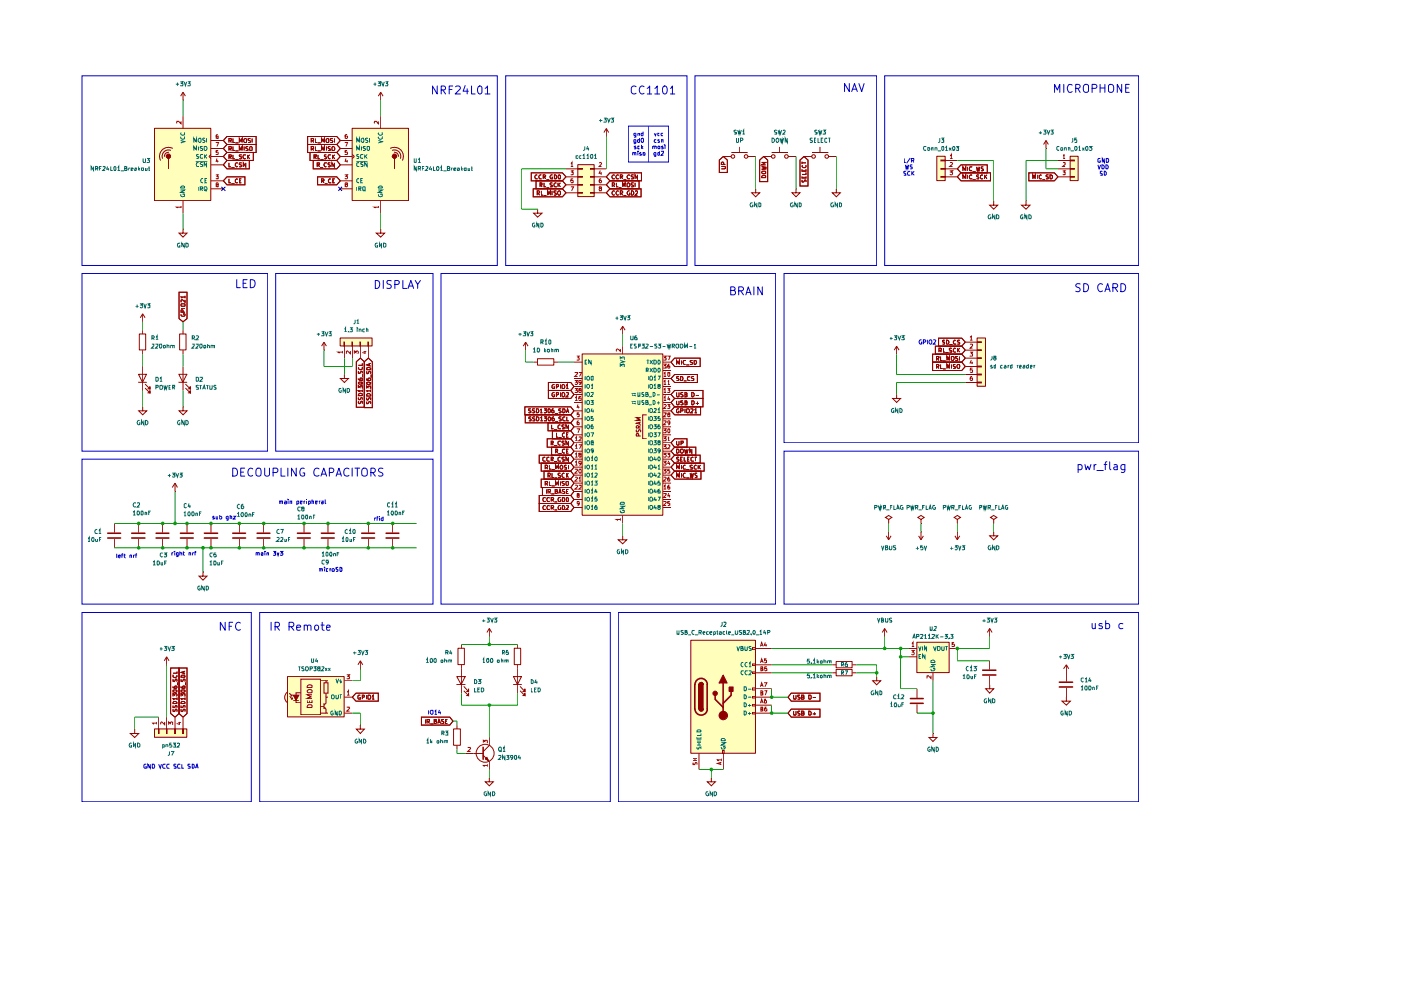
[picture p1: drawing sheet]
<svg xmlns="http://www.w3.org/2000/svg" width="297mm" height="210mm" viewBox="0 0 297 210" stroke-linecap="round" stroke-linejoin="round" font-family="sans-serif">
<g fill="#ffb">
<path d="M198.7 33.2h1.7v5.1h-1.7z"/>
<path d="M226.9 33.2h1.7v5.1h-1.7z"/>
<path d="M207.2 71.7h1.8v10.2h-1.8z"/>
<path d="M194.4 136.2h6.9v6.4h-6.9z"/>
<path d="M146.5 135.8h13.7v24h-13.7z"/>
<path d="M123.5 75.1h17.1v34.2h-17.1z"/>
<path d="M122.5 35h3.5v6.7h-3.5z"/>
<path d="M32.8 154.6h6.9v1.8h-6.9z"/>
<path d="M60.7 147l.2-.2 .9 1.1-.9 1.1-.5-.8v-.6z"/>
<path d="M61 143.5h12v8.5h-12z"/>
<path d="M72.2 71.7h6.7v1.7h-6.7z"/>
<path d="M32.8 27.2h11.9v15.4h-11.9z"/>
<path d="M74.7 27.2h11.9v15.4h-11.9z"/>
</g>
<g fill="none" stroke="#910000" stroke-width=".21">
<path d="M153.4 33.2h1.7M155.1 32.3h3.4M156.7 31.1v1.2M158.5 33.2h1.7M161.9 33.2h1.7M163.6 32.3h3.5M165.3 31.1v1.2M167.1 33.2h1.7M169.6 33.9l.9-.7 .8 .7v5.5h-1.7zM170 37.4v.3h.9v-.3M170 35.9v.4h.9v-.4M170 34.3v.5"/>
<path d="M170 34.5h.9M170.1 38.2v.4h.3l.2-.4 .3 .1v.3M170.1 35l-.1 .3 .3 .2h.4l.2-.1-.1-.4M170.5 33.2h1.7M170.5 36.1v.2M170.5 37.5v.2M170.9 36.6v.4h-.9M172.2 32.3h3.4M173.8 31.1v1.2M175.6 33.2h1.7M198.6 33.1h1.8v5.2h-1.8zM199.5 33.9h.9v.2h-.9z"/>
<path d="M199.5 35.7h.9v.2h-.9zM199.5 37.4h.9v.2h-.9zM200.4 34h2.6M200.4 35.8h2.6M200.4 37.5h2.6M203.7 35h5.6v1.6h-5.6l-.7-.8zM203.7 36.6h6.3v1.7h-6.3l-.7-.8zM204.2 36.2v-.8l.3 .6 .3-.6v.8M204.2 37.9v-.8l.3 .6 .3-.6v.8M205.2 35.4v.8M205.2 37.1v.8M206.1 35.5l-.4-.1a.44 .44 0 0 0-.2 .6 .44 .44 0 0 0 .6 .1"/>
<path d="M206.1 37.2a.44 .44 0 0 0-.6 .1 .44 .44 0 0 0 .2 .6l.4-.1M206.2 38h.7M206.2 36.3h.7M207 35.4l.2 .8 .2-.6 .1 .6 .2-.8M207.5 37.2l-.3-.1-.2 .1 .5 .5v.2h-.5M208.4 37.2l-.3-.1-.2 .1v.5l.2 .2 .3-.1M208.5 35.4l-.4 .1v.2l.4 .2v.2h-.4M208.7 37.1v.8M208.9 37.4l.3 .5M209.2 37.1l-.5 .5M218.1 36.6h5.4l.8 .9-.8 .8h-5.4zM219 37.9v-.8l.2 .6 .3-.6v.8"/>
<path d="M219.9 37.1v.8M220.8 37.2l-.2-.1-.3 .1v.5l.2 .2 .3-.1M221 38h.6M221.8 31.5h.1M221.8 29.8l-.5 .8M221.8 29.8l.5 .8M221.8 29.8v1.7M222.3 37.2l-.4-.1-.1 .1 .1 .3 .4 .1v.2l-.5 .1M222.6 37.1l.5 .1v.5l-.1 .2h-.4zM224.3 34h2.6M224.3 35.8h2.6M224.3 37.5h2.6"/>
<path d="M226.9 33.1h1.7v5.2h-1.7zM226.9 33.9h.9v.2h-.9zM226.9 35.7h.9v.2h-.9zM226.9 37.4h.9v.2h-.9zM160.2 40v.9h.9l-.9 .8-.8-.8h.8M160.2 40h.1M168.8 40v.9h.8l-.8 .8-.9-.8h.9M168.8 40h.1M177.3 40v.9h.9l-.9 .8-.8-.8h.8M177.3 40h.1M210.7 42.6v.9h.8l-.8 .9-.9-.9h.9M210.7 42.6h.1"/>
<path d="M217.5 42.6v.9h.9l-.9 .9-.9-.9h.9M217.5 42.6h.1M190.1 75.1h.1M190.1 73.4l-.5 .8M190.1 73.4l.5 .8M190.1 73.4v1.7M197.7 76.8h6.2l.8 .9-.8 .9h-6.2zM197.7 75.1h6.2l.8 .8-.8 .9h-6.2zM198.3 73.4h5.6l.8 .8-.8 .9h-5.6zM198.6 77.7h.4v-.4h-.4v.8M198.6 76h.3l.2-.3-.5-.1v.8M198.7 77.7l.4 .4"/>
<path d="M198.7 76l.4 .4M199 71.7h4.9l.8 .8-.8 .9h-4.9zM199.1 74.3l.5-.1v-.3l-.5-.1v.9M199.3 74.3l.3 .4M199.4 77.3v.8h.4M199.4 75.6v.8h.4M199.9 78.2h.6M199.9 76.5h.6M200 73.8v.9h.3M200.3 72.2h-.5v.3l.5 .1-.1 .4h-.4M200.4 74.7h.7M200.7 72.1a.49 .49 0 0 1 .4 .3 .49 .49 0 0 1-.1 .6h-.3z"/>
<path d="M200.8 78.1v-.8l.2 .6 .3-.6v.8M200.8 76.4v-.8l.2 .6 .3-.6v.8M201.3 73.1h.7M201.7 75.7h.5a.47 .47 0 0 1-.3 .7l-.2-.1zM201.7 77.3v.8M201.8 73.9h-.5v.3l.5 .3-.1 .2h-.4M202.6 77.3l-.5 .1v.2l.5 .2v.2h-.5M202.6 73.9l-.2-.1-.3 .3v.4l.2 .2 .3-.1M202.6 72.2l-.1-.1a.48 .48 0 0 0-.4 .4 .48 .48 0 0 0 .2 .5l.3-.1M203 77.4l.1-.1a.46 .46 0 0 1 .4 .3 .46 .46 0 0 1-.2 .5 .47 .47 0 0 1-.4-.2 .47 .47 0 0 1 .1-.5zM203 73.8v.9M203.1 75.6l-.5 .1v.2l.5 .2v.3h-.5"/>
<path d="M203.1 74.2l.4 .5M203.4 75.6v.8M203.5 72.2l-.4-.1-.1 .2 .5 .4-.1 .3h-.4M203.5 73.8l-.5 .5M204.7 72.5h2.5M204.7 74.2h2.5M204.7 75.9h2.5M204.7 77.7h2.5M204.7 79.4h2.5M207.2 71.7h1.7v10.2h-1.7zM207.2 72.5h.9v.1h-.9zM207.2 74.2h.9v.1h-.9z"/>
<path d="M207.2 75.8h.9v.2h-.9zM207.2 77.6h.9v.2h-.9zM207.2 79.3h.9v.2h-.9zM190.1 83.6v.9h.9l-.9 .8-.8-.8h.8M190.1 83.6h.1M204.7 81.1h2.5M207.2 81h.9v.2h-.9zM187.9 113.6l.5 .9M188.4 112.8h.1M188.4 112.8v1.7M188.9 113.6l-.5 .9M194.8 113.6l.5 .9"/>
<path d="M195.3 112.8h.1M195.3 110.1l.6-.4-.6-.4-.7 .4 .7 .4v.9M195.3 111h.1M195.3 112.8v1.7M195.8 113.6l-.5 .9M202.5 113.6l.5 .9M203 110.1l.7-.4-.7-.4-.7 .4 .7 .4v.9M203 111h.1M203 112.8h.1M203 112.8v1.7M203.5 113.6l-.5 .9M210.7 110.1l.7-.4-.7-.4-.7 .4 .7 .4v.9"/>
<path d="M210.7 111h.1M210.7 112.8v.8h.8l-.8 .9-.9-.9h.9M210.7 112.8h.1M146.5 135.7h13.7v24h-13.7zM159.5 137.3h.7v.4h-.7zM192.7 137.5h1.7M192.7 139.3h1.7M194.4 136.2h6.8v6.4h-6.8zM201.3 137.5h1.7M209.8 134.9h.1M209.8 133.3l-.5 .8M209.8 133.3l.5 .8"/>
<path d="M209.8 133.3v1.6M153.2 159.1h.3v.7h-.3zM159.5 140.8h.7v.3h-.7zM159.5 142.5h.7v.3h-.7zM159.5 145.9h.7v.4h-.7zM159.5 147.6h.7v.4h-.7zM159.5 149.3h.7v.4h-.7zM159.5 151h.7v.4h-.7zM167.8 150.4h6v1.6h-6l-.7-.8zM168.3 150.8v.8l.5-.1v-.7M169.6 150.9l-.3-.1-.2 .1 .1 .3 .4 .2-.1 .2h-.4M170 151.2h.4l.1-.3-.2-.1h-.3v.8h.4l.1-.3-.2-.1"/>
<path d="M171.5 150.8h.2l.3 .2v.5l-.2 .1h-.3zM172.3 151.4h.7M172.7 151v.6M194.4 146v2M194.4 149.3v1.9M197.8 142.6v1.7M209.8 145.2v.8h.9l-.9 1-.8-1h.8M209.8 145.2h.1M209.8 140.1v1.9M209.8 143.3v1.9M150.8 164.9v.9h.9l-.9 .8-.8-.8h.8M150.8 164.9h.1"/>
<circle cx="155.4" cy="33.2" r=".38"/>
<circle cx="158.2" cy="33.2" r=".38"/>
<circle cx="163.9" cy="33.2" r=".38"/>
<circle cx="166.7" cy="33.2" r=".38"/>
<circle cx="172.5" cy="33.2" r=".38"/>
<circle cx="175.3" cy="33.2" r=".38"/>
</g>
<g fill="none" stroke="#b90000" stroke-width=".21">
<path d="M201.4 36.2h.6l-.4 .3 .4 .1v.3l-.2 .2-.4-.1M201.5 33l.2-.2v.8M201.5 34.5l.3-.1 .2 .3-.6 .6h.6M201.5 33.6h.5M225.3 36.2h.5l-.2 .3 .2 .1v.4h-.5M225.4 33l.2-.2v.8M225.4 34.5h.4v.4l-.5 .4h.5M225.4 33.6h.4M205.7 71.5l.2-.2v.8M205.7 73.1h.5v.2l-.5 .5h.5M205.7 74.7h.5l-.3 .3 .3 .1v.3h-.5M205.7 72.1h.5"/>
<path d="M205.9 76.4l-.2 .5h.6M206.1 79.8h-.2l-.2 .7 .2 .2 .3-.1v-.4h-.5M206.1 76.7v.5M206.2 78h-.4l-.1 .5h.5v.4h-.5M193.2 137.9h.6l-.3 .3 .3 .2v.3l-.1 .1h-.5M193.3 136.5l.3-.3v.9M193.3 137.1h.5M202.3 136.2h-.4v.4h.3l.2 .1-.1 .4-.4-.1M197.4 143.2v.6l-.6-.6-.3 .1 .1 .4"/>
</g>
<path d="M147.3 145.1v5.2M193 148.1h2.7M193 149.1h2.7M208.4 142.1h2.7M208.4 143.1h2.7" fill="none" stroke="#910000" stroke-width=".34"/>
<g fill="none" stroke="#006665" stroke-width=".21">
<path d="M194.8 137.1l.2 .8 .3-.8M194.8 139.2h.3M195.3 138.8h-.5v.8h.5M195.6 137.1v.8M196.1 138.8v.8l-.5-.8v.8M196.5 137.1v.8l-.5-.8v.8M197.9 137.1l.3 .8 .3-.8M198.8 137.1h.4l.1 .2-.1 .6-.5-.1zM199.7 137.1l.1 .8h.3l.1-.2v-.6M200.4 137.1h.5M200.7 137.1v.8M197.4 141.8l.2 .4h.4l.2-.2-.1-.3h-.2v.2"/>
<path d="M197.4 140.9h.8l-.8 .5h.8M197.4 140.1a.47 .47 0 0 1 .5-.1 .47 .47 0 0 1 .3 .4h-.8z"/>
</g>
<path d="M148.2 145.1h.9v5.2h-.9z" fill="#910000"/>
<path d="M148.2 145.1h.9v5.2h-.9zM148.2 145.1a.47 .47 0 0 1 .5-.4 .47 .47 0 0 1 .4 .4" fill="none" stroke="#910000" stroke-width=".21"/>
<path d="M148.3 144.9a.47 .47 0 0 1 .5-.2 .47 .47 0 0 1 .3 .4h-.9z" fill="#910000"/>
<path d="M148.2 145.1a.47 .47 0 0 1 .5-.4 .47 .47 0 0 1 .4 .4M148.2 150.3a.47 .47 0 0 0 .5 .5 .47 .47 0 0 0 .4-.5" fill="none" stroke="#910000" stroke-width=".21"/>
<path d="M147.3 145.1a1.31 1.31 0 0 1 1.4-1.3 1.31 1.31 0 0 1 1.3 1.3M147.3 150.3a1.31 1.31 0 0 0 1.4 1.3 1.31 1.31 0 0 0 1.3-1.3" fill="none" stroke="#910000" stroke-width=".34"/>
<path d="M148.2 150.3h.9a.47 .47 0 0 1-.4 .5 .47 .47 0 0 1-.5-.5z" fill="#910000"/>
<path d="M148.2 150.3a.47 .47 0 0 0 .5 .5 .47 .47 0 0 0 .4-.5" fill="none" stroke="#910000" stroke-width=".21"/>
<path d="M149.9 145.1v5.2" fill="none" stroke="#910000" stroke-width=".34"/>
<circle cx="151.6" cy="147" r=".47" fill="#910000"/>
<circle cx="151.6" cy="147" r=".47" fill="none" stroke="#910000" stroke-width=".21"/>
<path d="M153.3 143.1l.9 1.7h-1.7z" fill="#910000"/>
<path d="M153.3 143.1l.9 1.7h-1.7z" fill="none" stroke="#910000" stroke-width=".21"/>
<path d="M151.6 147.4v.9l1.7 1.7M153.3 144.8v6.9M155 146.6v.8l-1.7 1.7" fill="none" stroke="#910000" stroke-width=".34"/>
<circle cx="153.3" cy="151.7" r=".89" fill="#910000"/>
<circle cx="153.4" cy="151.7" r=".89" fill="none" stroke="#910000" stroke-width=".21"/>
<path d="M154.6 145.7h.9v.9h-.9z" fill="#910000"/>
<g fill="none" stroke="#910000" stroke-width=".21">
<path d="M112.6 36.6h6.6l.8 .9-.8 .8h-6.6zM113.7 38.3h5.5l.8 .9-.8 .8h-5.5zM113.9 37.2a.42 .42 0 0 0-.5 .2 .42 .42 0 0 0 .2 .5l.3-.1M114.5 39.3l.4-.1v-.4h-.4v.8M114.7 39.3l.2 .3M114.8 37.2a.42 .42 0 0 0-.6 .2 .42 .42 0 0 0 .2 .5l.4-.1M115.2 37.5h.4l.1-.3-.2-.1h-.3v.8M115.3 38.8v.8h.5M115.3 37.5l.4 .4M115.9 38h.5M115.9 39.7h.5M117.1 37.2a.42 .42 0 0 0-.5 .2 .42 .42 0 0 0 .2 .5h.3v-.3h-.1"/>
<path d="M117.1 38.8h-.3l-.2 .1 .1 .3 .4 .2-.1 .2h-.4M117.5 37.1l.5 .1-.1 .7h-.4zM118 38.8h-.3l-.2 .2v.4l.1 .2 .4-.1M118.3 38.8v.8M118.4 37.2l.2-.1 .2 .1-.1 .6a.39 .39 0 0 1-.4-.2 .39 .39 0 0 1 .1-.4zM118.5 39.2l.3 .4M118.8 38.8l-.5 .5M120 35.8h2.5M120 37.5h2.5M120 39.2h2.5M122.5 34.9h3.5v6.8h-3.5zM122.5 35.7h1v.2h-1z"/>
<path d="M122.5 37.4h1v.2h-1zM122.5 39.1h1v.2h-1zM125.2 35.7h.8v.2h-.8zM125.2 37.4h.8v.2h-.8zM125.2 39.1h.8v.2h-.8zM126 35.8h2.6M126 37.5h2.6M126 39.2h2.6M128.6 28.9h.1M128.6 27.2l-.6 .9M128.6 27.2l.5 .9M128.6 27.2v1.7"/>
<path d="M129.3 36.6h6.7v1.7h-6.7l-.7-.8zM129.3 38.3h6.2v1.7h-6.2l-.7-.8zM129.8 39.3h.4l.1-.2-.1-.3h-.4v.8M130 39.3l.3 .3M130.3 37.2a.44 .44 0 0 0-.5 .1 .44 .44 0 0 0 .1 .6l.4-.1M130.7 38.8v.8h.4M131.2 37.2a.44 .44 0 0 0-.6 .1 .44 .44 0 0 0 .2 .6l.4-.1M131.2 39.7h.6M131.5 37.5h.4l.1-.3-.1-.1h-.4v.8M131.7 37.5l.3 .4M132 39.6v-.8l.3 .6 .2-.6v.8M132.2 38h.6"/>
<path d="M133.1 38.8a.47 .47 0 0 1 .4 .3 .47 .47 0 0 1-.1 .5l-.4-.1v-.6zM133.5 37.2a.44 .44 0 0 0-.5 .1 .44 .44 0 0 0 .1 .6l.4-.1M134.3 37.2l-.3-.1-.2 .1 .2 .3 .3 .1v.2l-.5 .1M134.3 38.8h-.3l-.2 .1 .1 .3 .4 .2v.1l-.5 .1M134.6 38.8v.8M135.2 37.1v.8l-.6-.8v.8M152.5 33.9l.9-.7 .8 .7v2.7h-1.7zM152.9 35.3l.9 .1v.3l-.9 .1M153.4 34.9v-.4l-.1-.1-.4 .1v.4h.9M161.1 33.9l.8-.7 .9 .7v4.6h-1.7zM161.5 37.4l.5-.2 .3 .1v.4h-.8zM161.5 36.5l.2-.2h.5l.1 .4-.6 .1z"/>
<path d="M161.5 35.3l.8 .2-.6 .1 .6 .2-.8 .2M161.5 34.4h.8l-.8 .6h.8M113.1 40h6.1l.8 .9-.8 .8h-6.1zM113.9 41h.3l.2-.4-.2-.1h-.3v.9M114 44.4v.8h.9l-.9 .8-.9-.8h.9M114 44.4h.1M114.1 41l.3 .4M114.8 40.5v.9h.4M115.3 41.5h.6M116.1 41.4v-.9l.3 .6 .3-.6v.9M117 40.5v.9M118 40.5h-.5v.3l.5 .3-.2 .3-.3-.1"/>
<path d="M118.5 40.5l.3 .1v.6l-.2 .2a.49 .49 0 0 1-.4-.4 .49 .49 0 0 1 .3-.5zM120 40.9h2.5M122.5 40.8h1v.2h-1zM125.2 40.8h.8v.2h-.8zM126 40.9h2.6M129.3 40h6.6v1.7h-6.6l-.7-.8zM130.3 40.5a.42 .42 0 0 0-.6 .4 .42 .42 0 0 0 .6 .4M131.2 40.5a.42 .42 0 0 0-.6 .4 .42 .42 0 0 0 .6 .4M131.5 41h.4l.1-.2-.1-.3h-.4v.9M131.7 41l.3 .4M132.2 41.5h.6M133.5 40.5a.41 .41 0 0 0-.5 .5 .41 .41 0 0 0 .5 .3v-.3h-.1"/>
<path d="M133.9 40.5a.47 .47 0 0 1 .5 .4 .47 .47 0 0 1-.5 .5zM134.6 40.5h.6v.4l-.6 .5h.6M111.4 74.2h.1M111.4 72.5l-.5 .9M111.4 72.5l.6 .9M111.4 72.5v1.7M113.1 76.8h.9M113.9 76.1h3.5v1.3h-3.5zM117.5 76.8h.8M121.7 76.8h1.8M123.4 75h17.1v34.2h-17.1zM132 70.9h.1"/>
<path d="M132 69.2l-.5 .8M132 69.2l.5 .8M132 69.2v1.7M132 73.4v1.7M140.6 76.8h1.7M140.6 78.6h1.7M143 79.4h4.9v1.7h-4.9l-.7-.9zM143 75.9h5.4v1.8h-5.4l-.7-.9zM143.5 77.3v-.9l.3 .6 .2-.6v.9M144 79.9h-.5v.3l.5 .2-.1 .3h-.4M144.3 79.8a.47 .47 0 0 1 .5 .3 .47 .47 0 0 1-.2 .6h-.3zM144.5 76.4v.9"/>
<path d="M145.3 76.5l-.3-.1a.43 .43 0 0 0-.2 .6 .43 .43 0 0 0 .5 .2M145.5 77.4h.7M146.3 79.9a.44 .44 0 0 0-.6 .2 .44 .44 0 0 0 .2 .6l.4-.1M146.8 76.4l-.5 .1 .1 .3 .4 .2-.1 .3-.4-.1M147.1 79.9l-.3-.1-.2 .2 .2 .2 .3 .1-.1 .4h-.4M147.2 76.4h.3a.48 .48 0 0 1 .2 .6 .48 .48 0 0 1-.5 .3zM111.3 86.3h9.7l.7 .8-.7 .9h-9.7zM111.4 88h9.6l.7 .8-.7 .8h-9.6zM112.6 86.7h-.5l-.1 .2 .2 .2 .4 .1v.2h-.6M112.6 88.5h-.5v.2l.5 .3v.2h-.5M113.4 86.7l-.5 .1v.2l.3 .1 .2 .3-.2 .1-.3-.1M113.4 88.5l-.3-.1-.2 .1 .2 .3 .3 .1-.1 .3h-.4"/>
<path d="M113.7 86.7h.4a.47 .47 0 0 1 .1 .5 .47 .47 0 0 1-.5 .3zM113.7 88.4l.5 .1v.6l-.1 .1h-.4zM114.3 96.5h6.7l.7 .9-.7 .8h-6.7zM114.6 86.9l.2-.2v.8M114.6 88.6l.2-.2v.8M114.6 87.5h.4M114.6 89.2h.5M114.8 98.2h6.2l.7 .8-.7 .9h-6.2zM115.3 99.9h5.7l.7 .8-.7 .9h-5.7zM115.3 86.7h.6l-.3 .3 .3 .1v.3h-.6M115.3 88.4h.6l-.3 .3h.3v.5l-.6-.1M115.6 99.1h.3l.2-.3-.2-.2h-.3v.9"/>
<path d="M115.6 97l-.3-.1-.2 .2v.5l.2 .2 .3-.1M115.9 99.1l.2 .4M116 93h5l.7 .9-.7 .9h-5zM116.2 89.6h4.8l.7 .9-.7 .8h-4.8zM116.3 82.8h4.7l.7 .8-.7 .9h-4.7zM116.3 81.1h4.7l.7 .8-.7 .9h-4.7zM116.3 86.7a.43 .43 0 0 1 .4 .4 .43 .43 0 0 1-.3 .4l-.2-.1zM116.3 88.5l.2-.1 .2 .1-.1 .6a.39 .39 0 0 1-.4-.2 .39 .39 0 0 1 .1-.4zM116.4 98.6v.9h.5M116.4 97l-.2-.1-.3 .2v.5l.2 .2 .3-.1M116.9 97.4h.3l.1-.4-.4-.1v.9M116.9 94l.4-.1v-.3l-.4-.1v.9"/>
<path d="M117 94.8h4l.7 .9-.7 .8h-4zM117 90.1v.8h.4M117 99.6h.6M117 97.4l.3 .4M117 94l.3 .4M117.1 91.3h3.9l.7 .9-.7 .8h-3.9zM117.4 86.7h-.3l-.1 .7 .1 .1 .4-.1-.1-.4h-.4v.2M117.5 88.4l-.5 .1v.6l.5 .1v-.5h-.4l-.1 .2M117.5 97.9h.6M117.5 94.5h.6M117.5 91h.6M117.5 83.3l-.2-.1-.3 .3v.4l.3 .2h.2v-.4h-.1"/>
<path d="M117.5 81.6l-.2-.1-.3 .3v.4l.2 .2h.3v-.4h-.1M117.6 87.6h.7M117.7 89.3h.6M117.8 99.5v-.9l.3 .6 .3-.6v.9M117.8 95.7h.3l.1-.4-.4-.1v.9M118 83.7l.4-.1v-.3l-.4-.1v.9M118 82l.4-.1v-.3l-.4-.1v.9M118 91.8v.9h.3M118 95.7l.2 .4M118.4 96.2h.7M118.4 92.8h.7M118.8 97l-.2-.1-.3 .2v.5l.2 .2 .3-.1"/>
<path d="M118.8 93.6l-.3-.1-.2 .2v.4l.3 .3 .2-.1M118.8 90.2l-.2-.1-.3 .2v.4l.2 .2 .3-.1M118.8 81.5v.9M118.8 83.2v.9M119 98.6h.1a.52 .52 0 0 1 .1 .9l-.4-.1a.52 .52 0 0 1 .2-.8zM119 86.7l-.5 .1v.2l.5 .3-.2 .2-.3-.1M119 88.5l-.4-.1-.1 .1 .1 .3 .4 .1-.1 .3h-.4M119.3 83.2a.47 .47 0 0 1 .5 .5 .47 .47 0 0 1-.5 .4l-.1-.1v-.6zM119.3 81.5a.47 .47 0 0 1 .4 .4 .47 .47 0 0 1-.1 .5l-.4-.1v-.6zM119.3 86.7h.4a.47 .47 0 0 1 .1 .5 .47 .47 0 0 1-.5 .3zM119.7 97h-.5v.3l.5 .2-.1 .3h-.4M119.7 93.5l-.5 .1v.3l.5 .2-.2 .3-.3-.1"/>
<path d="M119.7 90.2h-.5v.2l.5 .3-.1 .2h-.4M119.7 95.3l-.3-.1-.2 .2v.5l.3 .2 .2-.1M119.7 91.8h-.2l-.3 .2v.4l.3 .3 .2-.1M119.8 88.5l-.2-.1-.3 .1v.6l.2 .1 .3-.1M120.1 98.7h-.4v.3l.4 .1v.4h-.4M120.1 83.3h.4v.3l-.5 .5h.5M120.1 81.8l.2-.3v.9M120.1 87.5l.2-.8 .3 .8M120.1 92.2h.3M120.1 95.7h.3M120.1 82.4h.4M120.1 87.3h.4"/>
<path d="M120.2 88.4v.8h.4M120.5 96.9v.9l-.5-.9v.9M120.5 93.5v.9l-.5-.9v.9M120.5 95.2h-.4v.9h.4M120.5 91.8h-.4v.9h.4M120.5 90.1v.8l-.5-.8v.8M120.5 98.6v.9M121.7 97.4h1.8M121.7 87.1h1.8M121.7 88.8h1.8M121.7 90.5h1.8M121.7 92.2h1.8"/>
<path d="M121.7 80.2h1.8M121.7 81.9h1.8M121.7 93.9h1.8M121.7 83.6h1.8M121.7 85.3h1.8M121.7 95.7h1.8M121.7 99h1.8M135 91.1v.5h.2l.4-.5 .2 .2-.1 .3M135.4 92.4l-.1-.5h-.3l-.1 .5h.9M135.4 90.7v-.3l-.3-.2-.2 .2v.3h.9M135.6 89.5v.4M135.8 89.5l-.9 .2 .9 .3"/>
<path d="M135.8 88.5h-.9l.7 .4-.7 .2h.9M135.8 90.2l-.4 .3M137.1 88h-.8v5h.8M140.6 97.4h1.7M140.6 87.1h1.7M140.6 88.8h1.7M140.6 90.5h1.7M140.6 92.2h1.7M140.6 80.2h1.7M140.6 81.9h1.7M140.6 93.9h1.7M140.6 83.6h1.7"/>
<path d="M140.6 85.3h1.7M140.6 95.7h1.7M140.6 99h1.7M143 84.5h6v1.8h-6l-.7-1zM143 86.3h5.5v1.7h-5.5l-.7-.9zM143 82.8h6v1.7h-6l-.7-.9zM143 96.5h5.4v1.7h-5.4l-.7-.8zM143 99.9h5.6v1.7h-5.6l-.7-.9zM143 98.2h6.3v1.7h-6.3l-.7-.9zM143 93h2.7v1.8h-2.7l-.7-.9zM143 94.8h4.5v1.7h-4.5l-.7-.8zM143.5 85v.7l.1 .1h.4v-.8"/>
<path d="M143.5 83.2v.8l.1 .1h.4v-.9M143.5 99.5v-.9l.3 .6 .2-.6v.9M143.5 93.5v.7l.1 .2 .4-.1v-.8M143.5 95.2h.3l.2 .2v.5l-.3 .2h-.2zM144 86.7h-.4l-.1 .2v.5h.5v-.2h-.2M144 97h-.5v.3l.5 .2-.1 .3h-.4M144.3 87.1h.4l.1-.3-.5-.1v.8M144.3 95.3l.4-.1 .2 .3v.3l-.3 .3-.3-.2zM144.3 97.4h.3M144.4 94h.3l.2-.2-.1-.3h-.4v.9M144.5 98.6v.9M144.7 96.9h-.4v.9h.4"/>
<path d="M144.8 85h-.4l-.1 .2 .5 .3v.3h-.5M144.8 83.3l-.3-.1-.2 .2 .1 .2 .4 .2v.3h-.5M145 80.8h.6M145.1 96.9v.9h.4M145.1 95.2l.2 .9 .2-.6 .2 .6 .2-.9M145.2 85.3l.5-.1-.1-.2h-.4v.8h.5v-.4l-.2-.1M145.2 83.6h.4l.1-.2-.5-.2v.9h.5v-.4l-.2-.1M145.2 86.7v.8M145.3 98.7a.43 .43 0 0 0-.5 .3 .43 .43 0 0 0 .2 .5l.3-.1M145.5 99.6h.7M145.6 86.8h.5v.6h-.5zM145.7 97.4h.4"/>
<path d="M146.2 96.9h-.5v.9h.5M146.4 86.8h.5v.2l-.5 .5h.5M146.7 85h.3l.2 .2v.4l-.3 .2h-.2zM146.7 83.2h.2l.3 .3v.4l-.3 .2h-.2zM146.7 95.2v.9l-.5-.9v.9M146.8 98.7h-.5l.1 .3 .4 .2v.3h-.5M147 97l-.2-.1-.3 .2v.5l.2 .2 .3-.1M147.3 86.9l.2-.2v.8M147.3 87.5h.5M147.3 96.9h.5M147.5 85.5h.7M147.5 83.8h.7"/>
<path d="M147.5 96.9v.9M147.7 98.7l-.3-.1-.2 .3v.4l.1 .2 .4-.1M147.9 85.2v.6M148 98.6v.9M148.2 99l.3 .5M148.5 98.6l-.5 .5M24.2 111v1.9M24.2 114.3v1.8M34.5 111v1.9M34.5 114.3v1.8M44.7 111v1.9M44.7 114.3v1.8"/>
<path d="M55.9 111v1.9M55.9 114.3v1.8M114.3 105.1h6.7l.7 .8-.7 .9h-6.7zM114.3 106.8h6.7l.7 .8-.7 .8h-6.7zM114.8 101.6h6.2l.7 .8-.7 1h-6.2zM115 103.4h6l.7 .8-.7 .9h-6zM115.6 102.5h.3l.2-.2-.1-.2h-.4v.8M115.7 105.6a.44 .44 0 0 0-.7 .1 .44 .44 0 0 0 .3 .6l.4-.1M115.7 107.3a.44 .44 0 0 0-.6 .1 .44 .44 0 0 0 .2 .6l.4-.1M115.9 102.5l.2 .4M115.9 103.8v.8M116.2 100.8h.3l.2-.1-.2-.4h-.3v.9"/>
<path d="M116.2 104.2h.4l.1-.3-.5-.1v.8M116.4 100.8l.3 .4M116.4 102.1v.8h.5M116.4 104.2l.3 .4M116.5 105.6a.44 .44 0 0 0-.6 .1 .44 .44 0 0 0 .2 .6l.4-.1M116.5 107.3a.44 .44 0 0 0-.5 .1 .44 .44 0 0 0 .1 .6l.4-.1M116.9 105.9h.4l.1-.3-.2-.1h-.3v.8M116.9 107.7h.3l.2-.4-.2-.1h-.3v.8M116.9 104.7h.6M117 103h.6M117 100.3v.9h.5M117 105.9l.4 .4"/>
<path d="M117 107.7l.4 .3M117.5 101.3h.6M117.5 106.4h.6M117.5 108.1h.6M117.7 104.2l.4-.1v-.2l-.4-.1v.8h.4l.1-.2-.2-.2M117.8 102.9v-.8l.3 .6 .3-.6v.8M118.5 104.6l.2-.8 .3 .8M118.6 104.4h.4M118.8 105.6l-.1-.1a.47 .47 0 0 0-.4 .3 .47 .47 0 0 0 .2 .5l.4-.1v-.2h-.2M118.8 107.3a.43 .43 0 0 0-.5 .2 .43 .43 0 0 0 .2 .5l.4-.1v-.2h-.2M118.8 100.4l-.3-.1-.2 .2 .1 .2 .4 .2v.3h-.5M118.8 102.1v.8"/>
<path d="M119.2 105.5a.47 .47 0 0 1 .5 .3 .47 .47 0 0 1-.1 .5h-.4zM119.2 107.2a.49 .49 0 0 1 .5 .3 .49 .49 0 0 1-.1 .5h-.4zM119.7 100.4l-.3-.1-.2 .3v.4l.2 .2h.3M119.7 102.1l-.5 .1v.1l.4 .2 .1 .3-.2 .1h-.3M119.7 103.8h-.4l-.1 .2 .2 .2 .3 .1v.2h-.5M120 102.2h.5v.6l-.2 .1-.3-.1zM120.1 105.6l.2-.1 .2 .1-.1 .7-.3-.1zM120.1 107.3h.4v.3l-.5 .4h.5M120.1 104.2h.3M120.1 100.3v.9M120.2 100.7l.3 .5M120.5 103.8h-.4v.8h.4"/>
<path d="M120.5 100.3l-.4 .5M121.7 105.9h1.8M121.7 107.6h1.8M121.7 104.2h1.8M121.7 100.7h1.8M121.7 102.4h1.8M132 113.6v.9h.9l-.9 .8-.9-.8h.9M132 113.6h.1M132 109.3v1.7M140.6 105.9h1.7M140.6 107.6h1.7M140.6 104.2h1.7"/>
<path d="M140.6 100.7h1.7M140.6 102.4h1.7M143.5 101.2v-.9l.3 .7 .2-.7v.9M144.5 100.3v.9M145.3 100.4a.4 .4 0 0 0-.5 .4 .4 .4 0 0 0 .5 .4M145.5 101.3h.7M146.3 100.3l.2 .9 .2-.6 .1 .6 .2-.9M147.8 100.4h-.5v.3l.5 .2v.3h-.5M188.4 110.1l.7-.4-.7-.4-.7 .4 .7 .4v.9M188.4 111h.1M35.3 139.3l-.5 .8M35.3 139.3l.5 .8"/>
<path d="M35.3 139.3v1.7M43 121.3v.9h.9l-.9 .8-.8-.8h.8M43 121.3h.1M97.1 137.4h1.4v3.5h-1.4zM97.8 136.6v.9M103.7 134.9h.1M103.7 133.3l-.5 .8M103.7 133.3l.6 .8M103.7 133.3v1.6M109 137.4h1.4v3.5h-1.4zM109.8 136.6v.9M160.2 137.5h3.4"/>
<path d="M187.6 134.9h.1M187.6 133.3l-.5 .8M187.6 133.3l.5 .8M187.6 133.3v1.6M28.6 154.6v.9h.8l-.8 .9-1-.9h1M28.6 154.6h.1M32.8 154.5h6.8v1.8h-6.8zM33.6 154.6h.1v.9h-.1zM33.6 152v2.6M35.2 154.6h.2v.9h-.2zM35.3 141h.1M35.3 152v2.6"/>
<path d="M36.2 141.6h1.8v9.7l-.9 .7-.9-.7zM36.7 150.4l.1 .5h.2l.3-.5 .2 .1v.4M36.7 149.6v.4h.3l.2-.4h.3v.4M36.7 148.9l.2-.2h.4l.2 .5h-.8zM36.7 147.6v-.5l.3 .3v-.3h.4l.1 .1v.4M36.7 146.4l.7-.1 .1 .2a.43 .43 0 0 1-.4 .3 .43 .43 0 0 1-.4-.4zM36.7 145.5v.3l.7 .2 .1-.2-.1-.4-.4 .1v.4l.2 .1M36.7 144v.4l.2 .1 .2-.2 .1-.3h.3v.5M36.8 143.2l-.1 .3a.42 .42 0 0 0 .5 .2 .42 .42 0 0 0 .3-.5M37 154.6h.2v.9h-.2zM37.1 152v2.6M37.5 148.2h-.8l.2 .2"/>
<path d="M37.5 142.4v.3h-.8M37.5 147.9v.5M37.6 144.7v.6M38 141.6h1.7v9.7l-.9 .7-.8-.7zM38.4 150.4l.1 .5h.2l.3-.5h.2v.5M38.4 149.6v.4h.3l.2-.4 .3 .1v.3M38.4 148.9l.2-.2h.5l.1 .5h-.8zM38.4 147.6v-.5l.3 .3v-.3h.2h.3l-.1 .5M38.4 146.4h.7a.39 .39 0 0 1-.2 .4 .39 .39 0 0 1-.4-.1zM38.4 145.5v.3l.3 .2 .5-.1v-.4h-.5v.4l.2 .1M38.4 144v.4l.2 .1 .2-.2 .1-.3h.2l.1 .5M38.6 143.2h.5l.1 .4h-.8z"/>
<path d="M38.7 154.6h.2v.9h-.2zM38.8 152v2.6M39 142.4v.4M39.2 148.2h-.8l.2 .2M39.2 142.3l-.8 .3 .8 .3M39.2 147.9v.5M39.3 144.7v.6M89.4 152h6l.6 .9-.6 .8h-6zM90.2 152.6v.8M90.5 153l.5-.1v-.3h-.5v.8M90.8 153l.2 .4M91.2 153.5h.7"/>
<path d="M92.1 152.9h.3l.1-.3h-.4v.8h.3l.2-.3-.3-.2M92.8 153.4l.3-.8 .3 .8M92.9 153.1h.4M94.1 152.6h-.5l.1 .3 .4 .2v.2h-.5M94.4 152.9h.4M94.9 152.6h-.5v.8h.5M96.2 154.5h1.4v3.5h-1.4zM96.8 143.5h1.8l-.8 1.6zM96.8 145.1h1.8M96.9 153.7v.9M96.9 158.1v.8M97.8 141v6"/>
<path d="M98.3 146.5l1 1v-.5v.5h-.5M98.3 145.5l1 1.1v-.6v.6h-.5M100.4 159.8h2.1M103.7 158.1l-1.2 1.2M108.9 143.5h1.7l-.9 1.6zM108.9 145.1h1.7M109.8 141v6M110.3 146.5l1 1v-.5v.5h-.5M110.3 145.5l1 1.1v-.6v.6h-.5M148.2 159.8v3.3M153.4 159.8v3.3M154.6 145.7h.8v.9h-.8z"/>
<path d="M160.2 141h3.4M160.2 149.5h3.4M160.2 146h3.4M160.2 142.6h3.4M160.2 151.2h3.4M160.2 147.8h3.4M167.8 147h6v1.7h-6l-.7-.9zM168.3 147.4v.8h.5v-.8M169.6 147.4h-.4l-.1 .2 .2 .2 .3 .1v.3h-.5M170 147.8h.3l.2-.2-.1-.2h-.4v.8h.5v-.3l-.2-.1M171.5 147.4h.3l.2 .2v.5l-.2 .1h-.3zM172.3 147.9h.7"/>
<path d="M176.5 141h.8M176.5 142.6h.8M177.3 141.9h3.4v1.4h-3.4zM177.3 140.2h3.4v1.4h-3.4zM180.7 141h.9M180.7 142.6h.9M185.9 143.5v.8h.8l-.8 .9-.9-.9h.9M185.9 143.5h.1M197.8 155.5v.9h.9l-.9 .8-.8-.8h.8M197.8 155.5h.1M226.1 147.8v.9h.8l-.8 .8-.9-.8h.9M226.1 147.8h.1"/>
<path d="M226.1 142.6h.1M226.1 141v3.5M226.1 145.9v1.9M226.1 141l-.6 .8M226.1 141l.5 .8M102.5 160.2l1.2 1.2M103.7 164.9v.9h.9l-.9 .8-.8-.8h.8M103.7 164.9h.1"/>
<circle cx="102.9" cy="159.7" r="1.91"/>
</g>
<g fill="none" stroke="#b90000" stroke-width=".21">
<path d="M121 34.7l.3-.3v.9M121 36.2h.5l-.2 .3 .2 .1v.4h-.5M121 39.6h.6l-.4 .9M121 35.3h.5M121.5 37.9h-.4l-.1 .4h.4l.1 .4h-.5M127 34.5l.4-.1 .1 .2-.5 .7h.5M127.2 39.9l-.2-.1 .1-.2h.4v.3l-.5 .2 .1 .4h.4v-.4l-.1-.2M127.3 36.1l-.3 .6h.5M127.5 37.9h-.3l-.2 .7 .2 .2 .3-.2v-.3h-.4l-.1 .1M127.5 36.5v.6M121.9 79.1l.5-.1 .1 .1-.6 .7h.6M122.3 75.5h.5l-.3 .3 .3 .1v.4h-.5"/>
<path d="M122.7 79h.6l-.4 .8M131.5 74v.5l-.6-.5-.2 .2 .1 .3M140.7 77.2h.6l-.4 .3 .4 .2v.3h-.6M140.7 75.5h.6l-.4 .3h.3l.1 .2-.1 .4-.5-.1M140.7 79.1l.3-.1v.8M140.7 79.8h.6M141.5 75.5h.6l-.3 .9M141.7 79l.3 .1v.6l-.2 .1-.2-.1zM141.9 77.2l-.3 .3v.5h.4v-.4l-.2-.1-.2 .2M121.9 82.4h.6l-.4 .3h.3v.5l-.5-.1M121.9 80.7h.6l-.4 .3h.3l.1 .4-.2 .1-.4-.1M121.9 92.9l.3-.3v.9"/>
<path d="M121.9 84.3l.3-.2v.8M121.9 94.6l.3-.3v.9M121.9 96.3l.3-.2v.8M121.9 98l.3-.2v.8M121.9 99.6l.5-.1 .1 .2-.6 .6h.6M121.9 93.5h.6M121.9 84.9h.6M121.9 95.2h.6M121.9 96.9h.6M121.9 98.6h.6M122.3 90.9h.6l-.4 .9M122.5 85.8l-.1 .5h.5"/>
<path d="M122.7 89.2l-.3 .2v.6h.4l-.1-.4h-.2l-.1 .1M122.7 92.7h.5v.2l-.5 .6h.5M122.7 94.3h.6l-.4 .9M122.7 86.1v.5M122.8 87.5h-.4v.4h.4v.4h-.4M122.8 99.6l.3-.1v.7a.39 .39 0 0 1-.4-.2 .39 .39 0 0 1 .1-.4zM122.9 96.4l-.2-.2 .4-.1 .1 .2-.4 .1-.1 .2 .2 .3 .3-.1v-.3l-.2-.1M122.9 82.7l-.2-.2 .1-.1h.3l.1 .2-.5 .3 .1 .3 .4-.1v-.3l-.2-.1M123.2 84.1h-.4l-.1 .4 .4-.1 .1 .4h-.5M123.2 98.1l-.1 .2h-.3v-.5l.4 .1-.1 .6-.3 .1M123.2 81l-.1 .2h-.3v-.5l.4 .1-.1 .6-.3 .1M140.7 90.9h.6l-.4 .4h.3l.1 .1-.1 .4-.5-.1"/>
<path d="M140.7 92.6h.6l-.4 .3h.3l.1 .2-.1 .4-.5-.1M140.7 94.3h.6l-.4 .3 .4 .2v.3h-.6M140.7 96.1h.6l-.4 .2 .4 .2v.3l-.2 .1-.4-.1M140.7 97.8h.6l-.4 .3h.3l.1 .4-.2 .1-.4-.1M140.7 99.5h.6l-.4 .3h.3l.1 .2-.1 .3-.5-.1M140.7 80.9l.3-.2v.8M140.7 82.6l.3-.2v.8M140.7 84.3l.3-.2v.8M140.7 85.8h.4l.2 .2-.6 .6h.6M140.7 87.6l.5-.1 .1 .2-.6 .7h.6M140.7 89.3l.5-.1 .1 .3-.6 .6h.6M140.7 81.5h.6"/>
<path d="M140.7 83.2h.6M140.7 84.9h.6M141.5 82.4h.5l-.2 .3 .2 .1v.3h-.5M141.5 85.8h.5l-.2 .3 .2 .1v.3h-.5M141.5 96.1h.5l-.2 .2 .2 .1v.4h-.5M141.6 80.9l.2-.2v.8M141.6 92.9l.2-.3v.9M141.6 94.4h.4v.3l-.5 .5h.5M141.6 81.5h.4M141.6 93.5h.4M141.7 90.9h.2l.1 .2-.1 .7h-.2l-.1-.2zM141.8 84.1l-.2 .6h.5"/>
<path d="M141.8 87.9l-.2-.3 .3-.1 .1 .3-.4 .2v.3l.2 .1 .2-.1v-.3l-.2-.1M141.8 97.7l-.2 .6h.5M141.9 84.4v.5M141.9 98v.6M142 89.6l-.1 .1h-.2l-.1-.4h.4v.5l-.3 .3M142 99.5h-.4v.4l.3-.1 .1 .4h-.4M121.9 101.2h.4l.2 .2-.6 .6h.6M121.9 102.9h.4l.2 .2-.6 .6h.6M122.5 105l-.1-.3 .3-.1 .1 .3-.4 .2v.3l.1 .1 .3-.1v-.3l-.2-.1M122.7 101.4l.3-.2v.8M122.7 102.9h.5v.4l-.5 .4h.5M122.7 102h.5"/>
<path d="M122.8 106.7l-.1 .1h-.2l-.1-.4h.4v.5l-.3 .3M131.5 110.1h-.8l.2 .3M131.5 109.9v.5M140.7 103.1l.3-.2v.8M140.7 104.7l.5-.1 .1 .2-.6 .7h.6M140.7 106.4l.5-.1 .1 .3-.6 .6h.6M140.7 101.2h.4l.2 .2-.6 .6h.6M140.7 103.7h.6M141.8 104.5l-.2 .6h.5M141.9 102.9l-.3 .2v.5h.4v-.3l-.2-.1-.2 .2M141.9 101.2l-.3 .2v.5h.4l-.1-.4h-.2l-.1 .2M141.9 104.9v.6"/>
<path d="M142 106.3h-.4v.5h.4v.3h-.4M161.2 137.1l.3-.9 .3 .9M161.3 136.8h.4M162.2 136.2l-.1 .6h.5M162.4 136.6v.5M162.5 139.7h-.4v.3h.4v.4h-.4M33.2 153.3h-.8l.2 .3M33.2 153.1v.5M34.9 153.1v.6l-.6-.6-.2 .1v.4M35.8 153.7v-.6l.3 .3 .2-.3h.3l-.1 .6M37.8 153.1h.6M38 153.1v.5l-.5-.2"/>
<path d="M161.2 140.5l.3-.8 .3 .8M161.2 149.1l.3-.9 .3 .9M161.2 145.6l.3-.8 .3 .8M161.3 141.8l.4-.2v-.2h-.4v.8l.4-.1v-.2l-.1-.1M161.3 150.4l.4-.2v-.3h-.4v.9l.4-.1v-.3h-.1M161.3 146.9h.4v-.3l-.4-.1v.9l.4-.1v-.3l-.1-.1M161.3 140.3h.4M161.3 148.8h.4M161.3 145.4h.4M162 144.8h.6l-.4 .8M162.1 146.5h.5l-.4 .9M162.4 148.2h-.2l-.1 .2v.6h.4v-.4l-.3-.1-.1 .2"/>
<path d="M162.5 149.9h-.3l-.1 .7 .1 .2 .4-.1-.1-.4h-.3l-.1 .1M162.6 141.4h-.4l-.1 .4 .4-.1 .1 .4h-.5M146.9 161.3h.9M146.9 160.9h.9M147 161.7v.4h.3l.1-.4 .4 .1v.3M147.3 160.9v.4M152.7 161.7v.3M152.9 161.6l-.8 .3 .8 .2M152.9 161.1h-.8l.2 .3M152.9 160.9v.5"/>
</g>
<g fill="none" stroke="#006665" stroke-width=".21">
<path d="M124.1 76.8h.2M124.1 79.7v.9M124.5 76.4h-.4v.8h.4M124.7 79.7a.52 .52 0 0 1 .1 .9l-.3-.1a.52 .52 0 0 1 .2-.8zM125.3 76.4v.8l-.5-.8v.8M125.5 79.7l.3 .1-.1 .8-.4-.1v-.6zM131.5 77.8v-.6l.4 .3v-.2l.1-.1 .4 .1-.1 .5M131.5 76.4l.9 .3-.9 .2M131.5 76.2v-.5l.4 .2v-.2h.4v.5M137 78.5h.4v-.4l-.4-.1v.9M137.1 76.4h.4M137.2 78.5l.2 .4"/>
<path d="M137.4 76.4v.8M137.4 79.7v.9M137.8 78l.6 .9M137.8 76.4l.6 .8M138 79.7a.47 .47 0 0 1 .4 .4 .47 .47 0 0 1-.2 .5l-.4-.1v-.6zM138.4 78l-.6 .9M138.4 76.4l-.6 .8M138.6 80l.3-.3v.9M138.6 78h.3l.2 .3v.4l-.1 .2h-.4zM138.6 76.4h.4l.1 .1v.5l-.1 .2h-.4zM139.5 79.7h.5l-.4 .9M139.6 76.4a.42 .42 0 0 1 .4 .4 .42 .42 0 0 1-.4 .4z"/>
<path d="M139.6 78a.43 .43 0 0 1 .4 .5 .43 .43 0 0 1-.4 .4l-.1-.5zM124.1 81.5v.9M124.1 83.2v.9M124.1 84.9v.9M124.1 86.6v.8M124.1 88.3v.8M124.1 90.1v.8M124.1 91.8v.8M124.1 93.5v.8M124.1 95.2v.8M124.1 96.8v.9M124.1 98.6v.9"/>
<path d="M124.4 86.9l.3-.3 .3 .3-.2 .5h-.3zM124.4 95.4l.3-.2 .3 .2-.2 .6-.3-.1zM124.5 90.2h.4a.48 .48 0 0 1-.2 .7 .52 .52 0 0 1-.2-.7zM124.5 91.8h.4a.48 .48 0 0 1-.2 .8 .52 .52 0 0 1-.2-.8zM124.5 93.5h.3l.2 .2-.2 .6h-.2l-.2-.2zM124.5 85l.3-.1 .2 .3-.2 .6h-.2l-.2-.3zM124.5 98.7h.4a.48 .48 0 0 1-.2 .8 .52 .52 0 0 1-.2-.8zM124.5 83.3h.4a.48 .48 0 0 1-.2 .8 .52 .52 0 0 1-.2-.8zM124.5 81.6h.4a.48 .48 0 0 1-.2 .8 .52 .52 0 0 1-.2-.8zM124.7 88.3a.52 .52 0 0 1 .1 .8h-.3a.52 .52 0 0 1 .2-.8zM124.7 96.8a.52 .52 0 0 1 .1 .9l-.3-.1a.52 .52 0 0 1 .2-.8zM125.3 91.8h.5l-.3 .8"/>
<path d="M125.3 84.9h.5l-.3 .3h.3v.6l-.5-.1M125.3 97.1l.3-.3v.9M125.3 98.8l.3-.2v.9M125.3 83.3l.5-.1v.4l-.5 .5h.5M125.3 81.7l.3-.2v.9M125.3 82.4h.5M125.3 97.7h.5M125.3 99.5h.5M125.5 86.6l-.2 .6h.5M125.5 93.8l-.2-.3h.5v.3l-.5 .1 .1 .4h.4l-.1-.5M125.8 88.3h-.5v.4h.5v.4h-.5M125.8 90.1h-.4l-.1 .1v.6l.4 .1 .1-.5-.3-.1-.2 .2"/>
<path d="M125.8 95.5v.2h-.4l-.1-.5h.5v.6l-.1 .2h-.3M125.8 86.9v.5M126.1 98.8l.3-.2v.9M126.1 99.5h.5M126.2 96.9l.2-.1 .2 .2-.1 .7h-.2l-.2-.3zM133.9 83.5h.8M133.9 85.2h.8M134.1 83.6l.2 .3h.4M134.1 85.3l.2 .3h.4M134.6 83.3l.1 .2M134.6 83.7l.1 .2M134.6 85.1l.1 .1"/>
<path d="M134.6 85.5l.1 .1M134.7 83.5l-.1 .1M134.7 83.9l-.1 .1M134.7 85.2h-.1M134.7 85.6l-.1 .1M135.2 83.2l.1 .9 .4-.1v-.8M135.2 84.9l.1 .9 .4-.1v-.8M136.5 83.2l-.4 .1v.3l.4 .1v.3h-.4M136.5 84.9l-.4 .1v.2l.4 .2-.1 .4h-.3M136.9 83.6h.5l-.1-.4h-.4v.9h.4l.1-.4-.2-.1M136.9 85.3l.5-.1-.1-.3h-.4v.9h.5v-.3l-.2-.2M137.4 81.5v.9"/>
<path d="M137.4 86.6v.8M137.4 88.3v.8M137.4 90.1v.8M137.4 91.8v.8M137.4 93.5v.8M137.4 95.2v.8M137.4 96.8v.9M137.4 98.6v.9M137.5 84.1h.7M137.5 85.8h.7M137.8 90.2h.5a.47 .47 0 0 1-.3 .7l-.2-.2zM137.8 93.5h.5l.1 .6-.2 .2-.4-.1z"/>
<path d="M137.8 98.7h.5a.47 .47 0 0 1-.3 .8l-.2-.2zM137.9 81.5l.4 .1a.47 .47 0 0 1-.3 .8l-.2-.2zM137.9 91.8h.4a.47 .47 0 0 1-.3 .8l-.2-.2zM138 86.6l.4 .3-.2 .5h-.4v-.6zM138 88.3a.47 .47 0 0 1 .4 .3 .47 .47 0 0 1-.2 .5h-.4v-.6zM138 95.2l.4 .2-.2 .6-.4-.1v-.6zM138 96.8a.47 .47 0 0 1 .4 .4 .47 .47 0 0 1-.2 .5l-.4-.1v-.6zM138.5 83.2l.4 .2v.4l-.3 .3h-.1zM138.5 84.9l.4 .2v.5l-.2 .2h-.2zM138.6 81.7l.3-.2v.9M138.6 86.7h.5v.2l-.5 .5h.5M138.6 88.3h.5l-.2 .3 .2 .1v.4h-.5"/>
<path d="M138.6 90.1h.5l-.2 .2 .2 .1v.4h-.5M138.6 91.8h.5l-.2 .3 .2 .1v.3h-.5M138.6 93.5h.5l-.2 .3 .2 .1v.3h-.5M138.6 95.2h.5l-.2 .3 .2 .1v.3h-.5M138.6 80.6h.5M138.6 82.4h.5M138.9 96.8l-.3 .6h.6M138.9 98.5l-.3 .6h.6M139.1 97.2v.5M139.1 98.9v.6M139.3 83.7h.6M139.3 85.4h.6"/>
<path d="M139.5 86.9l.2-.3v.8M139.5 91.8h.5l-.4 .8M139.5 98.8l.2-.2v.9M139.5 99.5h.5M139.5 87.4h.5M139.6 96.9v-.1a.43 .43 0 0 1 .4 .5 .43 .43 0 0 1-.4 .4zM139.6 85.1v.7M139.6 81.9l-.1-.2 .1-.2 .4 .1-.5 .4 .1 .4 .4-.2-.2-.3M139.6 93.8l-.1-.2 .1-.1h.3v.3l-.4 .2 .1 .3h.3l.1-.2-.2-.3M139.9 88.3h-.3l-.1 .4 .3-.1 .2 .2-.1 .3h-.4M139.9 90.1h-.3l-.1 .3v.3l.3 .2 .2-.4-.2-.2-.3 .2M140 95.5l-.1 .2h-.3l-.1-.4 .1-.1 .4 .1-.2 .7h-.2"/>
<path d="M124.1 100.3v.9M124.1 102v.9M124.1 103.7v.8M124.1 105.4v.8M124.1 107.2v.8M124.4 104l.3-.3 .3 .3-.2 .5h-.3zM124.5 105.6l.2-.2a.52 .52 0 0 1 .1 .8h-.3zM124.5 107.3h.4a.48 .48 0 0 1-.2 .7 .52 .52 0 0 1-.2-.7zM124.5 100.4h.4a.48 .48 0 0 1-.2 .8 .52 .52 0 0 1-.2-.8zM124.5 102.1l.3-.1 .2 .3-.2 .6h-.2l-.2-.3zM125.3 105.6l.3-.2v.8M125.3 107.3l.3-.1v.8"/>
<path d="M125.3 100.6l.3-.3v.9M125.3 102.3l.3-.3v.9M125.3 104l.3-.3v.8M125.3 106.2h.5M125.3 108h.5M125.3 101.2h.5M125.3 102.9h.5M125.3 104.5h.5M126.1 100.4h.5v.3l-.5 .5h.5M126.1 102h.5l-.2 .3 .2 .1v.4h-.5M126.4 103.7l-.3 .6h.6M126.5 107.2h-.2l-.2 .7 .2 .1 .3-.1v-.4l-.3-.1-.2 .2"/>
<path d="M126.5 104v.5M126.6 105.4h-.4l-.1 .4h.5v.4h-.5M131.5 107.3h.9l-.9 .6h.9M131.6 108.3l-.1 .1 .2 .3 .7-.1-.1-.4h-.3v.2M131.7 106.5h.6l.1 .4h-.9zM137.4 100.3v.9M137.4 102v.9M137.4 103.7v.8M137.4 105.4v.8M137.4 107.2v.8M137.8 107.3h.5a.47 .47 0 0 1-.3 .7l-.2-.1zM137.8 102.1h.5l.1 .5-.2 .3-.4-.1z"/>
<path d="M137.9 100.3l.4 .1a.47 .47 0 0 1-.3 .8l-.2-.2zM138 103.7l.4 .3-.2 .5h-.4v-.6zM138 105.4a.47 .47 0 0 1 .4 .3 .47 .47 0 0 1-.2 .5h-.4v-.6zM138.9 103.7l-.3 .6h.6M138.9 105.4l-.3 .6h.6M138.9 107.1l-.3 .6h.6M138.9 101.9l-.3 .7h.6M138.9 100.2l-.3 .6h.6M139.1 100.6v.6M139.1 102.3v.6M139.1 104v.5M139.1 105.7v.5"/>
<path d="M139.1 107.4v.6M139.5 105.4h.5l-.4 .8M139.5 100.4l.4-.1 .1 .2-.5 .7h.5M139.6 107.5l-.1-.2 .1-.1 .4 .1-.5 .4 .1 .3 .4-.1-.2-.4M139.9 103.7a.57 .57 0 0 0-.3 .8h.3l.1-.3-.1-.2h-.3l-.1 .2M139.9 102h-.3l-.1 .4 .4-.1v.6l-.4-.1M156.2 137.1l.3 .8 .3-.8M157.1 137.5l.4-.1-.1-.3h-.3v.8h.4l.1-.2-.3-.2M157.9 137.1l.1 .8h.4v-.2v-.6M159.3 137.1h-.4l-.1 .1 .1 .3 .4 .1v.2l-.5 .1M147.8 158.4l.1 .4h.2l.2-.4h.3v.4M147.8 156.3v.4h.8v-.4"/>
<path d="M147.8 154.9l.1-.1h.5l.2 .4h-.8zM147.8 158h.8M147.8 157.5h.8M147.8 157.1h.8M148.2 156.4v.3M148.2 157.5v.5M148.6 155.5v.4h-.8M152.9 158.4l.2 .4h.4l.3-.2-.1-.3h-.3v.2M152.9 157.5h.9l-.9 .5h.9M152.9 156.7a.48 .48 0 0 1 .6-.1 .48 .48 0 0 1 .3 .4h-.9zM157.6 140.5l-.2-.1a.43 .43 0 0 0-.3 .6 .43 .43 0 0 0 .5 .3M157.6 142.3l-.3-.1a.43 .43 0 0 0-.2 .5 .43 .43 0 0 0 .5 .3"/>
<path d="M157.8 149a.49 .49 0 0 1 .4 .3 .49 .49 0 0 1-.1 .5h-.3zM157.8 145.6l.4 .1 .1 .4-.2 .4h-.3zM157.8 150.8h.3a.48 .48 0 0 1 .1 .5 .48 .48 0 0 1-.4 .3zM157.8 147.3a.49 .49 0 0 1 .4 .3 .49 .49 0 0 1-.1 .6h-.3zM158.4 140.5a.4 .4 0 0 0-.5 .4 .4 .4 0 0 0 .5 .4M158.4 142.3l-.3-.1a.43 .43 0 0 0-.1 .5 .43 .43 0 0 0 .4 .3M158.6 149.6h.7M158.6 146.1h.7M158.6 151.3h.7M158.6 147.8h.7M158.8 140.7l.2-.3v1M158.8 142.3h.5v.3l-.5 .5h.5"/>
<path d="M158.8 141.4h.5M158.9 149.3v.5M158.9 150.9v.7"/>
</g>
<path d="M22.8 113.1h2.8M22.8 114.1h2.8M33.1 113.1h2.7M33.1 114.1h2.7M43.3 113.1h2.8M43.3 114.1h2.8M54.5 113.1h2.7M54.5 114.1h2.7M102.4 158.4v2.6M224.6 144.6h2.8M224.6 145.7h2.8" fill="none" stroke="#910000" stroke-width=".34"/>
<path d="M102.9 160.9l.3-.3 .4 .7z" fill="#910000"/>
<g fill="none" stroke="#910000" stroke-width=".21">
<path d="M60.9 146.8a1.36 1.36 0 0 0 0 2.1M61.3 147l.6 .6M61.4 147.6l.6 .6M61.6 147.6h.3M61.7 148.2h.3M61.9 147.2v.4M62 147.9v.3M67.9 144.3h1.2M67.9 151.2h1.2M75.5 147h4.7v1.7h-4.7l-.8-.9zM76.4 153.7v.9h.8l-.8 .9-.8-.9h.8M76.4 153.7h.1"/>
<path d="M76.4 147.4h-.3l-.2 .2v.5l.2 .1h.3v-.3h-.2M76.8 147.8l.4-.1v-.3h-.4v.8M77.7 147.4v.8M78.1 147.4h.3l.2 .2-.2 .6h-.4zM78.9 147.6l.2-.2v.8M78.9 148.2h.5M98.7 159.8h1.7M103.7 156.4v1.7M102.9 160.9l.3-.3 .4 .7zM103.7 161.4v1.7"/>
</g>
<path d="M99.3 158.6l.4-.1 .1 .2-.6 .6h.6M102.5 157.5v-.5l.3 .2 .1-.2h.3v.5M103.3 162.3h-.8l.2 .2M103.3 162v.5" fill="none" stroke="#b90000" stroke-width=".21"/>
<path d="M62.2 147.4h1.2l-.6 1.1z" fill="#910000"/>
<g fill="none" stroke="#910000" stroke-width=".21">
<path d="M32.8 27.2h11.9v15.3h-11.9zM36.6 31.4a1.89 1.89 0 0 0-2.2 .4 1.89 1.89 0 0 0-.4 2.2M29.4 79.4h1.7l-.9 1.7zM29.5 70.8h1.4v3.4h-1.4zM30.3 68.2h.1M30.3 66.5v1.7M30.3 70v.9M30.3 74.2v.9M30.3 77.7v5.1M30.3 66.5l-.6 .9M30.3 66.5l.5 .9M37.9 79.4h1.7l-.8 1.7z"/>
<path d="M38 62h1.7v5.5l-.9 .7-.8-.7zM38.1 70.8h1.3v3.4h-1.3zM38.4 66.6l.2 .4h.5l.1-.1-.1-.4h-.2v.2M38.4 64.5l.7-.1 .1 .4-.7 .1zM38.4 65.3h.8M38.8 66.2v-.4l-.3-.1-.1 .5h.8M38.8 70v.9M38.8 74.2v.9M38.8 77.7v5.1M39.2 63.6v.5l-.5-.5-.3 .1 .1 .4M39.2 63h-.8l.2 .2M39.2 62.7v.5"/>
<path d="M68.7 74.2h.1M68.7 72.5v1.7M68.7 72.5l-.5 .9M68.7 72.5l.5 .9M72.1 71.7h6.8v1.6h-6.8zM72.9 72.5h.2v.9h-.2zM73 79.4v.8h.9l-.9 .9-.8-.9h.8M73 79.4h.1M73 73.4v2.5M74.6 72.5h.2v.9h-.2zM74.7 73.4v2.5M75.6 76.7l.8-.8 .8 .8v9.6h-1.6z"/>
<path d="M76.1 78.7v.4h.2l.3-.4 .2 .1v.3M76.1 77.9a.43 .43 0 0 0 .2 .4 .43 .43 0 0 0 .5-.1l-.1-.3M76.3 72.5h.2v.9h-.2zM76.4 73.4v2.5M76.8 77v.5h-.8M76.9 79.3v.7M77.2 76.7l.9-.8 .8 .8v9.7h-1.7zM77.8 78.7v.5l.6-.5 .2 .2-.1 .3M77.8 78a.48 .48 0 0 1 .5-.1 .48 .48 0 0 1 .3 .5h-.8zM78 72.5h.2v.9h-.2zM78.1 73.4v2.5M78.3 77.1v.4"/>
<path d="M78.6 77l-.8 .4 .8 .2M78.7 79.4v.7M29.4 81.1h1.7M30.3 86.3v.8h.8l-.8 .9-.9-.9h.9M30.3 86.3h.1M30.8 82.3l1 1v-.5v.5h-.5M30.8 81.4l1 1.1v-.6v.6h-.5M37.9 81.1h1.7M38.8 86.3v.8h.9l-.9 .9-.8-.9h.8M38.8 86.3h.1M39.3 82.3l1 1v-.5v.5h-.5M39.3 81.4l1 1.1v-.6v.6h-.5"/>
<path d="M76 82.3v-.5l.3 .3 .2-.3h.2v.5M76 81.2l.1-.2h.6l.1 .4h-.7zM76 80.2l.1 .3 .6 .2v-.5h-.3l-.1 .3 .2 .2M76.1 85.1l-.1 .3 .1 .2 .6-.5 .1 .5M76.1 84.3v.4h.2l.3-.4 .2 .1v.3M76.1 83.6l.3-.2 .3 .1 .1 .4h-.8zM76.8 82.9h-.8l.2 .2M76.8 82.6v.5M77.8 85.2v.4h.2l.3-.4h.2v.4M77.8 84.3v.5l.3-.1 .2-.4 .3 .2-.1 .3M77.8 83.6l.1-.1h.4l.3 .2v.3h-.8zM77.8 82.4v-.5l.2 .2 .1-.2h.4v.5"/>
<path d="M77.8 81.1a.61 .61 0 0 1 .8 .2 .47 .47 0 0 1-.4 .2 .47 .47 0 0 1-.4-.2zM77.8 80.2v.4l.1 .1h.6l.1-.4-.4-.1-.2 .1 .2 .4M78.6 82.9h-.8l.1 .2M78.6 82.6v.5M29.4 111v1.9M29.4 114.3v1.8M37.1 104.2h.1M37.1 102.4l-.6 1M37.1 102.4l.5 1M37.1 102.4v1.8M39.7 111v1.9M39.7 114.3v1.8"/>
<path d="M50.7 111v1.9M50.7 114.3v1.8M64.5 111v1.9M64.5 114.3v1.8M69.5 111v1.9M69.5 114.3v1.8M78.1 111v1.9M78.1 114.3v1.8M83.3 111v1.9M83.3 114.3v1.8M60.9 143.5h12.1v8.5h-12.1zM62.2 147.4h1.2l-.6 1.1z"/>
<path d="M62.2 148.5h1.2M63.8 144h4.1v7.5h-4.1zM63.8 146.9h-1v2.1h1M65.1 148.5v.5h1.1v-.5M65.1 146.5a.66 .66 0 0 1 1.1-.1l-.1 .5h-.8zM65.2 149.6l.2-.2h.6l.2 .2v.4h-1.1zM65.2 145.4l.4-.2 .5 .1 .1 .5h-1.1zM65.6 148.6v.4M66.2 147.3h-1.1l.8 .4-.8 .4h1.1M67.9 149.8h.8M68.7 144.8h.8v2.2h-.8zM68.7 149.9l.4 .5v.8h.4"/>
<path d="M68.7 149.1v1.3M68.9 150v.2h-.1M69.1 147v.8M69.5 147.8h-.4v1.3l-.4 .4M69.5 144.3h-.4v.5M73 147.8h1.7M73 151.2h1.7M73 144.3h1.7M76.4 141.8h.1M76.4 140.1l-.5 .9M76.4 140.1l.5 .9M76.4 140.1v1.7"/>
</g>
<path d="M72.6 74.7h-.9l.2 .2M72.6 74.4v.5M74.3 74.4v.6l-.6-.6-.3 .1 .1 .4M75.1 75v-.6l.4 .3v-.2l.3-.1 .2 .2-.1 .4M77.1 74.5h.6M77.4 74.4v.5l-.6-.2M73.5 143.1h.6l-.3 .3h.2v.5l-.5-.1M73.6 146.7l.3-.2v.9M73.6 150l.4-.1 .1 .3-.6 .6h.6M73.6 147.4h.5" fill="none" stroke="#b90000" stroke-width=".21"/>
<path d="M70.5 147.3a.47 .47 0 0 1 .4 .3 .47 .47 0 0 1-.2 .6l-.4-.1v-.6zM70.6 150.8h-.3l-.2 .1v.5l.3 .2 .2-.1v-.3h-.1M71.2 147.3l.1 .9h.4v-.9M71.2 143.9l.3 .9 .3-.9M71.5 150.8v.8l-.4-.8v.8M71.9 150.8h.3a.48 .48 0 0 1 .2 .5 .48 .48 0 0 1-.5 .3zM72 147.3h.5M72.2 147.3v.9M72.3 144.3l-.1-.1-.1 .2 .3 .2-.2 .2-.1-.1" fill="none" stroke="#006665" stroke-width=".21"/>
<g fill="none" stroke="#910000" stroke-width=".34">
<path d="M27.9 113.1h2.8M27.9 114.1h2.8M38.3 113.1h2.7M38.3 114.1h2.7M49.3 113.1h2.8M49.3 114.1h2.8M63.1 113.1h2.7M63.1 114.1h2.7M68.1 113.1h2.8M68.1 114.1h2.8M76.7 113.1h2.7M76.7 114.1h2.7"/>
<path d="M81.9 113.1h2.7M81.9 114.1h2.7"/>
</g>
<circle cx="35.7" cy="33.1" r=".47" fill="#910000"/>
<g fill="none" stroke="#910000" stroke-width=".21">
<path d="M80.7 19.5l-.5 .9M80.7 19.5l.5 .9M80.7 19.5v1.7M35.7 33.6v2.2M35.7 32.3l-.6 .2-.2 .7M36.2 31.9a1.34 1.34 0 0 0-1.4 .3 1.34 1.34 0 0 0-.3 1.4M38.8 24.6v2.6M44.7 38.3h2.7M44.7 35h2.7M44.7 33.2h2.7M44.7 32.8l-.4 .4 .4 .4M44.7 29.8h2.7"/>
<path d="M44.7 31.5h2.7M48.1 32.3h5.6v1.7h-5.6l-.7-.8zM48.5 33.3l.6-.1v-.3l-.6-.1v.9M48.8 33.3l.3 .4M49.4 32.8v.9h.4M49.9 33.8h.7M51.3 32.8l-.6 .1 .1 .3 .5 .2-.2 .3-.4-.1M52.1 32.9l-.4-.1a.44 .44 0 0 0-.1 .6 .44 .44 0 0 0 .5 .2M52.4 32.8v.9M52.5 33.2l.4 .5M52.9 32.8l-.5 .5M65.2 30.6h6.2l.8 .9-.8 .8h-6.2z"/>
<path d="M65.7 32.3h5.7l.8 .9-.8 .8h-5.7zM66 31.6l.5-.1v-.4h-.5v.8M66.2 31.6l.3 .3M66.4 34h5l.8 1-.8 .8h-5zM66.6 33.3h.3l.2-.4-.5-.1v.9M66.7 33.3l.4 .4M66.8 31.1v.8h.5M67.3 35h.4v-.5h-.4v.9M67.3 37.5h4.1l.8 .8-.8 .9h-4.1zM67.3 32h.7M67.4 32.8v.9h.4M67.4 35l.4 .4"/>
<path d="M67.8 35.5h.7M67.9 33.8h.7M68.2 31.9v-.8l.3 .6 .3-.6v.8M68.2 38.3h.4l.1-.2-.2-.2h-.3v.9M68.4 38.3l.3 .5M68.9 38.8h.6M69.2 34.6l-.3-.1a.42 .42 0 0 0-.2 .6 .42 .42 0 0 0 .5 .2M69.2 32.8l-.4 .1 .1 .3 .3 .1v.3h-.4M69.2 31.1v.8M70 34.5h-.4l-.1 .2 .5 .5-.1 .2-.4-.1M70 31.1h-.3l-.2 .1 .1 .3 .4 .2v.2h-.5M70 32.9l-.3-.1a.43 .43 0 0 0-.1 .6 .43 .43 0 0 0 .4 .2"/>
<path d="M70.1 38l-.1-.1a.48 .48 0 0 0-.4 .4 .48 .48 0 0 0 .2 .5l.3-.1M70.5 32.8v.9M70.6 31.1a.47 .47 0 0 1 .4 .3 .47 .47 0 0 1-.2 .5l-.4-.1v-.6zM70.6 38.3h.2M70.6 33.2l.4 .5M70.9 34.5v.9l-.5-.9v.9M71 37.9h-.4v.9h.4M71 32.8l-.5 .5M74.7 27.2h11.9v15.3h-11.9zM80.7 21.2h.1M82.8 31.4a1.89 1.89 0 0 1 2.2 .4 1.89 1.89 0 0 1 .3 2.2M38.8 48.6v.8h.9l-.9 .9-.8-.9h.8"/>
<path d="M38.8 48.6h.1M38.8 42.6v2.6M44.7 40h2.7M80.7 48.6v.8h.9l-.9 .9-.9-.9h.9M80.7 48.6h.1"/>
<circle cx="35.7" cy="33.1" r=".47"/>
</g>
<path d="M38.4 25.7v.5l-.5-.5h-.4v.4M45.7 37.1h.6l-.3 .3h.3v.4h-.6M45.7 30.2h.6l-.3 .9M46 33.6l-.2 .6h.5M46 39.1l-.2-.3h.4l.1 .2-.5 .2v.3l.2 .1 .3-.1-.1-.4M46.2 28.5l-.4 .2v.6l.4 .1 .1-.5h-.5M46.2 33.9v.5M46.3 31.9h-.5v.4l.4-.1 .1 .5h-.5M38.4 43.9h-.9l.2 .2M38.4 43.7v.4" fill="none" stroke="#b90000" stroke-width=".21"/>
<g fill="none" stroke="#006665" stroke-width=".21">
<path d="M38.3 39.7l.3-.3h.4l.1 .5h-.8zM38.3 29.8l.8 .2-.8 .3M38.4 29a.43 .43 0 0 0 .2 .5 .43 .43 0 0 0 .5-.1v-.4M38.4 28.1a.44 .44 0 0 0 .2 .6 .44 .44 0 0 0 .5-.2v-.4M41.1 30.2v-.9l.3 .7 .3-.7v.9M41.1 31.9v-.8l.3 .6 .3-.6v.8M41.5 34.2h2.5M42 39.6v.9M42.1 34.5a.42 .42 0 0 0-.5 .3 .42 .42 0 0 0 .2 .5l.3-.1M42.1 32.8h-.4v.3l.4 .2v.2h-.4M42.1 31.1v.8M42.3 29.3l.3 .1v.6l-.2 .2a.49 .49 0 0 1-.4-.4 .49 .49 0 0 1 .3-.5z"/>
<path d="M43 34.5l-.4-.1-.2 .2 .2 .3 .4 .1-.1 .3h-.5M43 31.1h-.5l-.1 .1 .6 .4v.2h-.6M43 37.9a.4 .4 0 0 0-.5 .4 .4 .4 0 0 0 .5 .4M43 32.8h-.4a.44 .44 0 0 0-.1 .5 .44 .44 0 0 0 .5 .2M43.3 31.1h.5a.47 .47 0 0 1-.3 .8l-.2-.2zM43.4 39.6l.4 .1a.47 .47 0 0 1-.3 .8l-.2-.2zM43.4 32.8v.8M43.5 29.4l-.4-.1-.1 .1v.3l.5 .3-.2 .2-.3-.1M43.5 38.3h.2M43.5 33.1l.4 .5M43.8 34.4v.9l-.5-.9v.9M43.8 29.3v.9"/>
<path d="M43.9 37.8h-.4v1h.4M43.9 32.8l-.5 .5M38.3 40.3h.8l-.8 .5h.8M38.4 41.2a.43 .43 0 0 0 .2 .5 .43 .43 0 0 0 .5-.1v-.5h-.3v.2M42.4 40l.6-.1v-.2l-.6-.1v.9M42.7 40l.3 .5M43.5 40.2l.4 .3"/>
</g>
<circle cx="83.6" cy="33.1" r=".47" fill="#910000"/>
<g fill="none" stroke="#910000" stroke-width=".21">
<path d="M38.8 19.5l-.5 .9M38.8 19.5l.5 .9M38.8 19.5v1.7M38.8 21.2h.1M48.1 37.5h3.8v1.7h-3.8l-.7-.9zM48.1 34h4.8v1.8h-4.8l-.7-.8zM48.1 30.6h6.2v1.7h-6.2l-.7-.8zM48.1 28.9h6.2v1.7h-6.2l-.7-.8zM48.1 32.3h5.6v1.7h-5.6l-.7-.8zM48.5 37.9v.9h.5M48.5 34.5v.9h.5M48.5 31.6l.6-.1v-.4h-.6v.8"/>
<path d="M48.5 29.8h.5l.1-.4h-.6v.8M48.5 33.3l.6-.1v-.3l-.6-.1v.9M48.8 31.6l.3 .3M48.8 29.8l.3 .4M48.8 33.3l.3 .4M49.1 38.8h.6M49.1 35.5h.6M49.4 31.1v.8h.4M49.4 29.4v.8h.4M49.4 32.8v.9h.4M49.9 30.3h.7M49.9 32h.7"/>
<path d="M49.9 33.8h.7M50.4 38l-.2-.1-.3 .3v.4l.2 .2 .3-.1M50.4 34.6l-.3-.1-.2 .2v.4l.3 .3 .2-.1M50.7 31.9v-.8l.4 .6 .2-.6v.8M50.7 30.2v-.8l.4 .6 .2-.6v.8M50.7 38.3h.4M51.2 37.9h-.5v.9h.5M51.3 34.5l-.6 .1v.3l.6 .2-.2 .3-.4-.1M51.3 32.8l-.6 .1 .1 .3 .5 .2-.2 .3-.4-.1M51.8 31.1v.8M51.9 29.4l.4 .1v.6h-.5a.52 .52 0 0 1 .1-.7zM52.1 34.5v.9l-.5-.9v.9"/>
<path d="M52.1 32.9l-.4-.1a.44 .44 0 0 0-.1 .6 .44 .44 0 0 0 .5 .2M52.4 32.8v.9M52.5 33.2l.4 .5M52.6 31.1h-.3l-.2 .1 .1 .3 .4 .2-.1 .2h-.4M52.9 32.8l-.5 .5M53.1 31.1l.4 .1-.1 .7-.5-.1v-.6zM53.1 29.4h-.5v.3l.5 .3-.1 .2h-.4M53.5 29.4v.8M65.2 28.9h6.2l.8 .9-.8 .8h-6.2zM65.2 30.6h6.2l.8 .9-.8 .8h-6.2zM65.7 32.3h5.7l.8 .9-.8 .8h-5.7zM66 29.8h.4l.1-.4h-.5v.8"/>
<path d="M66 31.6l.5-.1v-.4h-.5v.8M66.2 29.8l.3 .4M66.2 31.6l.3 .3M66.4 34h5l.8 1-.8 .8h-5zM66.6 33.3h.3l.2-.4-.5-.1v.9M66.7 33.3l.4 .4M66.8 29.4v.8h.5M66.8 31.1v.8h.5M67.3 35h.4v-.5h-.4v.9M67.3 37.5h4.1l.8 .8-.8 .9h-4.1zM67.3 30.3h.7M67.3 32h.7"/>
<path d="M67.4 32.8v.9h.4M67.4 35l.4 .4M67.8 35.5h.7M67.9 33.8h.7M68.2 30.2v-.8l.3 .6 .3-.6v.8M68.2 31.9v-.8l.3 .6 .3-.6v.8M68.2 38.3h.4l.1-.2-.2-.2h-.3v.9M68.4 38.3l.3 .5M68.9 38.8h.6M69.2 34.6l-.3-.1a.42 .42 0 0 0-.2 .6 .42 .42 0 0 0 .5 .2M69.2 32.8l-.4 .1 .1 .3 .3 .1v.3h-.4M69.2 31.1v.8"/>
<path d="M69.4 29.4l.3 .1v.6h-.5a.52 .52 0 0 1 .2-.7zM70 34.5h-.4l-.1 .2 .5 .5-.1 .2-.4-.1M70 31.1h-.3l-.2 .1 .1 .3 .4 .2v.2h-.5M70 32.9l-.3-.1a.43 .43 0 0 0-.1 .6 .43 .43 0 0 0 .4 .2M70.1 38l-.1-.1a.48 .48 0 0 0-.4 .4 .48 .48 0 0 0 .2 .5l.3-.1M70.5 32.8v.9M70.6 29.4h-.6v.3l.6 .3-.1 .2h-.5M70.6 31.1a.47 .47 0 0 1 .4 .3 .47 .47 0 0 1-.2 .5l-.4-.1v-.6zM70.6 38.3h.2M70.6 33.2l.4 .5M70.9 34.5v.9l-.5-.9v.9M70.9 29.4v.8"/>
<path d="M71 37.9h-.4v.9h.4M71 32.8l-.5 .5M72.2 38.3h2.5M72.2 35h2.5M72.2 33.2h2.5M72.2 29.8h2.5M72.2 31.5h2.5M74.7 32.8l.4 .4-.4 .4M80.7 24.6v2.6M83.2 31.9a1.34 1.34 0 0 1 1.4 .3 1.34 1.34 0 0 1 .3 1.4M83.6 32.3l.6 .2 .3 .7M83.6 33.6v2.2"/>
<path d="M112.6 36.6h6.6l.8 .9-.8 .8h-6.6zM113.7 38.3h5.5l.8 .9-.8 .8h-5.5zM113.9 37.2a.42 .42 0 0 0-.5 .2 .42 .42 0 0 0 .2 .5l.3-.1M114.5 39.3l.4-.1v-.4h-.4v.8M114.7 39.3l.2 .3M114.8 37.2a.42 .42 0 0 0-.6 .2 .42 .42 0 0 0 .2 .5l.4-.1M115.2 37.5h.4l.1-.3-.2-.1h-.3v.8M115.3 38.8v.8h.5M115.3 37.5l.4 .4M115.9 38h.5M115.9 39.7h.5M117.1 37.2a.42 .42 0 0 0-.5 .2 .42 .42 0 0 0 .2 .5h.3v-.3h-.1"/>
<path d="M117.1 38.8h-.3l-.2 .1 .1 .3 .4 .2-.1 .2h-.4M117.5 37.1l.5 .1-.1 .7h-.4zM118 38.8h-.3l-.2 .2v.4l.1 .2 .4-.1M118.3 38.8v.8M118.4 37.2l.2-.1 .2 .1-.1 .6a.39 .39 0 0 1-.4-.2 .39 .39 0 0 1 .1-.4zM118.5 39.2l.3 .4M118.8 38.8l-.5 .5M129.3 36.6h6.7v1.7h-6.7l-.7-.8zM129.3 38.3h6.2v1.7h-6.2l-.7-.8zM129.8 39.3h.4l.1-.2-.1-.3h-.4v.8M130 39.3l.3 .3M130.3 37.2a.44 .44 0 0 0-.5 .1 .44 .44 0 0 0 .1 .6l.4-.1"/>
<path d="M130.7 38.8v.8h.4M131.2 37.2a.44 .44 0 0 0-.6 .1 .44 .44 0 0 0 .2 .6l.4-.1M131.2 39.7h.6M131.5 37.5h.4l.1-.3-.1-.1h-.4v.8M131.7 37.5l.3 .4M132 39.6v-.8l.3 .6 .2-.6v.8M132.2 38h.6M133.1 38.8a.47 .47 0 0 1 .4 .3 .47 .47 0 0 1-.1 .5l-.4-.1v-.6zM133.5 37.2a.44 .44 0 0 0-.5 .1 .44 .44 0 0 0 .1 .6l.4-.1M134.3 37.2l-.3-.1-.2 .1 .2 .3 .3 .1v.2l-.5 .1M134.3 38.8h-.3l-.2 .1 .1 .3 .4 .2v.1l-.5 .1M134.6 38.8v.8"/>
<path d="M135.2 37.1v.8l-.6-.8v.8M152.5 33.9l.9-.7 .8 .7v2.7h-1.7zM152.9 35.3l.9 .1v.3l-.9 .1M153.4 34.9v-.4l-.1-.1-.4 .1v.4h.9M161.1 33.9l.8-.7 .9 .7v4.6h-1.7zM161.5 37.4l.5-.2 .3 .1v.4h-.8zM161.5 36.5l.2-.2h.5l.1 .4-.6 .1zM161.5 35.3l.8 .2-.6 .1 .6 .2-.8 .2M161.5 34.4h.8l-.8 .6h.8M169.6 33.9l.9-.7 .8 .7v5.5h-1.7zM170 37.4v.3h.9v-.3M170 35.9v.4h.9v-.4"/>
<path d="M170 34.3v.5M170 34.5h.9M170.1 38.2v.4h.3l.2-.4 .3 .1v.3M170.1 35l-.1 .3 .3 .2h.4l.2-.1-.1-.4M170.5 36.1v.2M170.5 37.5v.2M170.9 36.6v.4h-.9M203.7 35h5.6v1.6h-5.6l-.7-.8zM203.7 36.6h6.3v1.7h-6.3l-.7-.8zM204.2 36.2v-.8l.3 .6 .3-.6v.8M204.2 37.9v-.8l.3 .6 .3-.6v.8M205.2 35.4v.8"/>
<path d="M205.2 37.1v.8M206.1 35.5l-.4-.1a.44 .44 0 0 0-.2 .6 .44 .44 0 0 0 .6 .1M206.1 37.2a.44 .44 0 0 0-.6 .1 .44 .44 0 0 0 .2 .6l.4-.1M206.2 38h.7M206.2 36.3h.7M207 35.4l.2 .8 .2-.6 .1 .6 .2-.8M207.5 37.2l-.3-.1-.2 .1 .5 .5v.2h-.5M208.4 37.2l-.3-.1-.2 .1v.5l.2 .2 .3-.1M208.5 35.4l-.4 .1v.2l.4 .2v.2h-.4M208.7 37.1v.8M208.9 37.4l.3 .5M209.2 37.1l-.5 .5"/>
<path d="M218.1 36.6h5.4l.8 .9-.8 .8h-5.4zM219 37.9v-.8l.2 .6 .3-.6v.8M219.9 37.1v.8M220.8 37.2l-.2-.1-.3 .1v.5l.2 .2 .3-.1M221 38h.6M222.3 37.2l-.4-.1-.1 .1 .1 .3 .4 .1v.2l-.5 .1M222.6 37.1l.5 .1v.5l-.1 .2h-.4zM72.2 40h2.5M80.7 42.6v2.6M113.1 40h6.1l.8 .9-.8 .8h-6.1zM113.9 41h.3l.2-.4-.2-.1h-.3v.9M114.1 41l.3 .4"/>
<path d="M114.8 40.5v.9h.4M115.3 41.5h.6M116.1 41.4v-.9l.3 .6 .3-.6v.9M117 40.5v.9M118 40.5h-.5v.3l.5 .3-.2 .3-.3-.1M118.5 40.5l.3 .1v.6l-.2 .2a.49 .49 0 0 1-.4-.4 .49 .49 0 0 1 .3-.5zM129.3 40h6.6v1.7h-6.6l-.7-.8zM130.3 40.5a.42 .42 0 0 0-.6 .4 .42 .42 0 0 0 .6 .4M131.2 40.5a.42 .42 0 0 0-.6 .4 .42 .42 0 0 0 .6 .4M131.5 41h.4l.1-.2-.1-.3h-.4v.9M131.7 41l.3 .4M132.2 41.5h.6"/>
<path d="M133.5 40.5a.41 .41 0 0 0-.5 .5 .41 .41 0 0 0 .5 .3v-.3h-.1M133.9 40.5a.47 .47 0 0 1 .5 .4 .47 .47 0 0 1-.5 .5zM134.6 40.5h.6v.4l-.6 .5h.6M38 62h1.7v5.5l-.9 .7-.8-.7zM38.4 66.6l.2 .4h.5l.1-.1-.1-.4h-.2v.2M38.4 64.5l.7-.1 .1 .4-.7 .1zM38.4 65.3h.8M38.8 66.2v-.4l-.3-.1-.1 .5h.8M39.2 63.6v.5l-.5-.5-.3 .1 .1 .4M39.2 63h-.8l.2 .2M39.2 62.7v.5M75.6 76.7l.8-.8 .8 .8v9.6h-1.6z"/>
<path d="M76.1 78.7v.4h.2l.3-.4 .2 .1v.3M76.1 77.9a.43 .43 0 0 0 .2 .4 .43 .43 0 0 0 .5-.1l-.1-.3M76.8 77v.5h-.8M76.9 79.3v.7M77.2 76.7l.9-.8 .8 .8v9.7h-1.7zM77.8 78.7v.5l.6-.5 .2 .2-.1 .3M77.8 78a.48 .48 0 0 1 .5-.1 .48 .48 0 0 1 .3 .5h-.8zM78.3 77.1v.4M78.6 77l-.8 .4 .8 .2M78.7 79.4v.7M143 79.4h4.9v1.7h-4.9l-.7-.9zM143 75.9h5.4v1.8h-5.4l-.7-.9z"/>
<path d="M143.5 77.3v-.9l.3 .6 .2-.6v.9M144 79.9h-.5v.3l.5 .2-.1 .3h-.4M144.3 79.8a.47 .47 0 0 1 .5 .3 .47 .47 0 0 1-.2 .6h-.3zM144.5 76.4v.9M145.3 76.5l-.3-.1a.43 .43 0 0 0-.2 .6 .43 .43 0 0 0 .5 .2M145.5 77.4h.7M146.3 79.9a.44 .44 0 0 0-.6 .2 .44 .44 0 0 0 .2 .6l.4-.1M146.8 76.4l-.5 .1 .1 .3 .4 .2-.1 .3-.4-.1M147.1 79.9l-.3-.1-.2 .2 .2 .2 .3 .1-.1 .4h-.4M147.2 76.4h.3a.48 .48 0 0 1 .2 .6 .48 .48 0 0 1-.5 .3zM197.7 76.8h6.2l.8 .9-.8 .9h-6.2zM197.7 75.1h6.2l.8 .8-.8 .9h-6.2z"/>
<path d="M198.3 73.4h5.6l.8 .8-.8 .9h-5.6zM198.6 77.7h.4v-.4h-.4v.8M198.6 76h.3l.2-.3-.5-.1v.8M198.7 77.7l.4 .4M198.7 76l.4 .4M199 71.7h4.9l.8 .8-.8 .9h-4.9zM199.1 74.3l.5-.1v-.3l-.5-.1v.9M199.3 74.3l.3 .4M199.4 77.3v.8h.4M199.4 75.6v.8h.4M199.9 78.2h.6M199.9 76.5h.6"/>
<path d="M200 73.8v.9h.3M200.3 72.2h-.5v.3l.5 .1-.1 .4h-.4M200.4 74.7h.7M200.7 72.1a.49 .49 0 0 1 .4 .3 .49 .49 0 0 1-.1 .6h-.3zM200.8 78.1v-.8l.2 .6 .3-.6v.8M200.8 76.4v-.8l.2 .6 .3-.6v.8M201.3 73.1h.7M201.7 75.7h.5a.47 .47 0 0 1-.3 .7l-.2-.1zM201.7 77.3v.8M201.8 73.9h-.5v.3l.5 .3-.1 .2h-.4M202.6 77.3l-.5 .1v.2l.5 .2v.2h-.5M202.6 73.9l-.2-.1-.3 .3v.4l.2 .2 .3-.1"/>
<path d="M202.6 72.2l-.1-.1a.48 .48 0 0 0-.4 .4 .48 .48 0 0 0 .2 .5l.3-.1M203 77.4l.1-.1a.46 .46 0 0 1 .4 .3 .46 .46 0 0 1-.2 .5 .47 .47 0 0 1-.4-.2 .47 .47 0 0 1 .1-.5zM203 73.8v.9M203.1 75.6l-.5 .1v.2l.5 .2v.3h-.5M203.1 74.2l.4 .5M203.4 75.6v.8M203.5 72.2l-.4-.1-.1 .2 .5 .4-.1 .3h-.4M203.5 73.8l-.5 .5M76 82.3v-.5l.3 .3 .2-.3h.2v.5M76 81.2l.1-.2h.6l.1 .4h-.7zM76 80.2l.1 .3 .6 .2v-.5h-.3l-.1 .3 .2 .2M76.1 85.1l-.1 .3 .1 .2 .6-.5 .1 .5"/>
<path d="M76.1 84.3v.4h.2l.3-.4 .2 .1v.3M76.1 83.6l.3-.2 .3 .1 .1 .4h-.8zM76.8 82.9h-.8l.2 .2M76.8 82.6v.5M77.8 85.2v.4h.2l.3-.4h.2v.4M77.8 84.3v.5l.3-.1 .2-.4 .3 .2-.1 .3M77.8 83.6l.1-.1h.4l.3 .2v.3h-.8zM77.8 82.4v-.5l.2 .2 .1-.2h.4v.5M77.8 81.1a.61 .61 0 0 1 .8 .2 .47 .47 0 0 1-.4 .2 .47 .47 0 0 1-.4-.2zM77.8 80.2v.4l.1 .1h.6l.1-.4-.4-.1-.2 .1 .2 .4M78.6 82.9h-.8l.1 .2M78.6 82.6v.5"/>
<path d="M111.3 86.3h9.7l.7 .8-.7 .9h-9.7zM111.4 88h9.6l.7 .8-.7 .8h-9.6zM112.6 86.7h-.5l-.1 .2 .2 .2 .4 .1v.2h-.6M112.6 88.5h-.5v.2l.5 .3v.2h-.5M113.4 86.7l-.5 .1v.2l.3 .1 .2 .3-.2 .1-.3-.1M113.4 88.5l-.3-.1-.2 .1 .2 .3 .3 .1-.1 .3h-.4M113.7 86.7h.4a.47 .47 0 0 1 .1 .5 .47 .47 0 0 1-.5 .3zM113.7 88.4l.5 .1v.6l-.1 .1h-.4zM114.3 96.5h6.7l.7 .9-.7 .8h-6.7zM114.6 86.9l.2-.2v.8M114.6 88.6l.2-.2v.8M114.6 87.5h.4"/>
<path d="M114.6 89.2h.5M114.8 98.2h6.2l.7 .8-.7 .9h-6.2zM115.3 99.9h5.7l.7 .8-.7 .9h-5.7zM115.3 86.7h.6l-.3 .3 .3 .1v.3h-.6M115.3 88.4h.6l-.3 .3h.3v.5l-.6-.1M115.6 99.1h.3l.2-.3-.2-.2h-.3v.9M115.6 97l-.3-.1-.2 .2v.5l.2 .2 .3-.1M115.9 99.1l.2 .4M116 93h5l.7 .9-.7 .9h-5zM116.2 89.6h4.8l.7 .9-.7 .8h-4.8zM116.3 82.8h4.7l.7 .8-.7 .9h-4.7zM116.3 81.1h4.7l.7 .8-.7 .9h-4.7z"/>
<path d="M116.3 86.7a.43 .43 0 0 1 .4 .4 .43 .43 0 0 1-.3 .4l-.2-.1zM116.3 88.5l.2-.1 .2 .1-.1 .6a.39 .39 0 0 1-.4-.2 .39 .39 0 0 1 .1-.4zM116.4 98.6v.9h.5M116.4 97l-.2-.1-.3 .2v.5l.2 .2 .3-.1M116.9 97.4h.3l.1-.4-.4-.1v.9M116.9 94l.4-.1v-.3l-.4-.1v.9M117 94.8h4l.7 .9-.7 .8h-4zM117 90.1v.8h.4M117 99.6h.6M117 97.4l.3 .4M117 94l.3 .4M117.1 91.3h3.9l.7 .9-.7 .8h-3.9z"/>
<path d="M117.4 86.7h-.3l-.1 .7 .1 .1 .4-.1-.1-.4h-.4v.2M117.5 88.4l-.5 .1v.6l.5 .1v-.5h-.4l-.1 .2M117.5 97.9h.6M117.5 94.5h.6M117.5 91h.6M117.5 83.3l-.2-.1-.3 .3v.4l.3 .2h.2v-.4h-.1M117.5 81.6l-.2-.1-.3 .3v.4l.2 .2h.3v-.4h-.1M117.6 87.6h.7M117.7 89.3h.6M117.8 99.5v-.9l.3 .6 .3-.6v.9M117.8 95.7h.3l.1-.4-.4-.1v.9M118 83.7l.4-.1v-.3l-.4-.1v.9"/>
<path d="M118 82l.4-.1v-.3l-.4-.1v.9M118 91.8v.9h.3M118 95.7l.2 .4M118.4 96.2h.7M118.4 92.8h.7M118.8 97l-.2-.1-.3 .2v.5l.2 .2 .3-.1M118.8 93.6l-.3-.1-.2 .2v.4l.3 .3 .2-.1M118.8 90.2l-.2-.1-.3 .2v.4l.2 .2 .3-.1M118.8 81.5v.9M118.8 83.2v.9M119 98.6h.1a.52 .52 0 0 1 .1 .9l-.4-.1a.52 .52 0 0 1 .2-.8zM119 86.7l-.5 .1v.2l.5 .3-.2 .2-.3-.1"/>
<path d="M119 88.5l-.4-.1-.1 .1 .1 .3 .4 .1-.1 .3h-.4M119.3 83.2a.47 .47 0 0 1 .5 .5 .47 .47 0 0 1-.5 .4l-.1-.1v-.6zM119.3 81.5a.47 .47 0 0 1 .4 .4 .47 .47 0 0 1-.1 .5l-.4-.1v-.6zM119.3 86.7h.4a.47 .47 0 0 1 .1 .5 .47 .47 0 0 1-.5 .3zM119.7 97h-.5v.3l.5 .2-.1 .3h-.4M119.7 93.5l-.5 .1v.3l.5 .2-.2 .3-.3-.1M119.7 90.2h-.5v.2l.5 .3-.1 .2h-.4M119.7 95.3l-.3-.1-.2 .2v.5l.3 .2 .2-.1M119.7 91.8h-.2l-.3 .2v.4l.3 .3 .2-.1M119.8 88.5l-.2-.1-.3 .1v.6l.2 .1 .3-.1M120.1 98.7h-.4v.3l.4 .1v.4h-.4M120.1 83.3h.4v.3l-.5 .5h.5"/>
<path d="M120.1 81.8l.2-.3v.9M120.1 87.5l.2-.8 .3 .8M120.1 82.4h.4M120.1 95.7h.3M120.1 92.2h.3M120.1 87.3h.4M120.2 88.4v.8h.4M120.5 96.9v.9l-.5-.9v.9M120.5 93.5v.9l-.5-.9v.9M120.5 95.2h-.4v.9h.4M120.5 91.8h-.4v.9h.4M120.5 90.1v.8l-.5-.8v.8"/>
<path d="M120.5 98.6v.9M143 84.5h6v1.8h-6l-.7-1zM143 86.3h5.5v1.7h-5.5l-.7-.9zM143 82.8h6v1.7h-6l-.7-.9zM143 96.5h5.4v1.7h-5.4l-.7-.8zM143 99.9h5.6v1.7h-5.6l-.7-.9zM143 98.2h6.3v1.7h-6.3l-.7-.9zM143 93h2.7v1.8h-2.7l-.7-.9zM143 94.8h4.5v1.7h-4.5l-.7-.8zM143.5 85v.7l.1 .1h.4v-.8M143.5 83.2v.8l.1 .1h.4v-.9M143.5 99.5v-.9l.3 .6 .2-.6v.9"/>
<path d="M143.5 93.5v.7l.1 .2 .4-.1v-.8M143.5 95.2h.3l.2 .2v.5l-.3 .2h-.2zM144 86.7h-.4l-.1 .2v.5h.5v-.2h-.2M144 97h-.5v.3l.5 .2-.1 .3h-.4M144.3 87.1h.4l.1-.3-.5-.1v.8M144.3 95.3l.4-.1 .2 .3v.3l-.3 .3-.3-.2zM144.3 97.4h.3M144.4 94h.3l.2-.2-.1-.3h-.4v.9M144.5 98.6v.9M144.7 96.9h-.4v.9h.4M144.8 85h-.4l-.1 .2 .5 .3v.3h-.5M144.8 83.3l-.3-.1-.2 .2 .1 .2 .4 .2v.3h-.5"/>
<path d="M145 80.8h.6M145.1 96.9v.9h.4M145.1 95.2l.2 .9 .2-.6 .2 .6 .2-.9M145.2 85.3l.5-.1-.1-.2h-.4v.8h.5v-.4l-.2-.1M145.2 83.6h.4l.1-.2-.5-.2v.9h.5v-.4l-.2-.1M145.2 86.7v.8M145.3 98.7a.43 .43 0 0 0-.5 .3 .43 .43 0 0 0 .2 .5l.3-.1M145.5 99.6h.7M145.6 86.8h.5v.6h-.5zM145.7 97.4h.4M146.2 96.9h-.5v.9h.5M146.4 86.8h.5v.2l-.5 .5h.5"/>
<path d="M146.7 85h.3l.2 .2v.4l-.3 .2h-.2zM146.7 83.2h.2l.3 .3v.4l-.3 .2h-.2zM146.7 95.2v.9l-.5-.9v.9M146.8 98.7h-.5l.1 .3 .4 .2v.3h-.5M147 97l-.2-.1-.3 .2v.5l.2 .2 .3-.1M147.3 86.9l.2-.2v.8M147.3 87.5h.5M147.3 96.9h.5M147.5 85.5h.7M147.5 83.8h.7M147.5 96.9v.9M147.7 98.7l-.3-.1-.2 .3v.4l.1 .2 .4-.1"/>
<path d="M147.9 85.2v.6M148 98.6v.9M148.2 99l.3 .5M148.5 98.6l-.5 .5M114.3 105.1h6.7l.7 .8-.7 .9h-6.7zM114.3 106.8h6.7l.7 .8-.7 .8h-6.7zM114.8 101.6h6.2l.7 .8-.7 1h-6.2zM115 103.4h6l.7 .8-.7 .9h-6zM115.6 102.5h.3l.2-.2-.1-.2h-.4v.8M115.7 105.6a.44 .44 0 0 0-.7 .1 .44 .44 0 0 0 .3 .6l.4-.1M115.7 107.3a.44 .44 0 0 0-.6 .1 .44 .44 0 0 0 .2 .6l.4-.1M115.9 102.5l.2 .4"/>
<path d="M115.9 103.8v.8M116.2 100.8h.3l.2-.1-.2-.4h-.3v.9M116.2 104.2h.4l.1-.3-.5-.1v.8M116.4 100.8l.3 .4M116.4 102.1v.8h.5M116.4 104.2l.3 .4M116.5 105.6a.44 .44 0 0 0-.6 .1 .44 .44 0 0 0 .2 .6l.4-.1M116.5 107.3a.44 .44 0 0 0-.5 .1 .44 .44 0 0 0 .1 .6l.4-.1M116.9 105.9h.4l.1-.3-.2-.1h-.3v.8M116.9 107.7h.3l.2-.4-.2-.1h-.3v.8M116.9 104.7h.6M117 103h.6"/>
<path d="M117 100.3v.9h.5M117 105.9l.4 .4M117 107.7l.4 .3M117.5 101.3h.6M117.5 106.4h.6M117.5 108.1h.6M117.7 104.2l.4-.1v-.2l-.4-.1v.8h.4l.1-.2-.2-.2M117.8 102.9v-.8l.3 .6 .3-.6v.8M118.5 104.6l.2-.8 .3 .8M118.6 104.4h.4M118.8 105.6l-.1-.1a.47 .47 0 0 0-.4 .3 .47 .47 0 0 0 .2 .5l.4-.1v-.2h-.2M118.8 107.3a.43 .43 0 0 0-.5 .2 .43 .43 0 0 0 .2 .5l.4-.1v-.2h-.2"/>
<path d="M118.8 100.4l-.3-.1-.2 .2 .1 .2 .4 .2v.3h-.5M118.8 102.1v.8M119.2 105.5a.47 .47 0 0 1 .5 .3 .47 .47 0 0 1-.1 .5h-.4zM119.2 107.2a.49 .49 0 0 1 .5 .3 .49 .49 0 0 1-.1 .5h-.4zM119.7 100.4l-.3-.1-.2 .3v.4l.2 .2h.3M119.7 102.1l-.5 .1v.1l.4 .2 .1 .3-.2 .1h-.3M119.7 103.8h-.4l-.1 .2 .2 .2 .3 .1v.2h-.5M120 102.2h.5v.6l-.2 .1-.3-.1zM120.1 105.6l.2-.1 .2 .1-.1 .7-.3-.1zM120.1 107.3h.4v.3l-.5 .4h.5M120.1 100.3v.9M120.1 104.2h.3"/>
<path d="M120.2 100.7l.3 .5M120.5 103.8h-.4v.8h.4M120.5 100.3l-.4 .5M143.5 101.2v-.9l.3 .7 .2-.7v.9M144.5 100.3v.9M145.3 100.4a.4 .4 0 0 0-.5 .4 .4 .4 0 0 0 .5 .4M145.5 101.3h.7M146.3 100.3l.2 .9 .2-.6 .1 .6 .2-.9M147.8 100.4h-.5v.3l.5 .2v.3h-.5M36.2 141.6h1.8v9.7l-.9 .7-.9-.7zM36.7 150.4l.1 .5h.2l.3-.5 .2 .1v.4M36.7 149.6v.4h.3l.2-.4h.3v.4"/>
<path d="M36.7 148.9l.2-.2h.4l.2 .5h-.8zM36.7 147.6v-.5l.3 .3v-.3h.4l.1 .1v.4M36.7 146.4l.7-.1 .1 .2a.43 .43 0 0 1-.4 .3 .43 .43 0 0 1-.4-.4zM36.7 145.5v.3l.7 .2 .1-.2-.1-.4-.4 .1v.4l.2 .1M36.7 144v.4l.2 .1 .2-.2 .1-.3h.3v.5M36.8 143.2l-.1 .3a.42 .42 0 0 0 .5 .2 .42 .42 0 0 0 .3-.5M37.5 148.2h-.8l.2 .2M37.5 142.4v.3h-.8M37.5 147.9v.5M37.6 144.7v.6M38 141.6h1.7v9.7l-.9 .7-.8-.7zM38.4 150.4l.1 .5h.2l.3-.5h.2v.5"/>
<path d="M38.4 149.6v.4h.3l.2-.4 .3 .1v.3M38.4 148.9l.2-.2h.5l.1 .5h-.8zM38.4 147.6v-.5l.3 .3v-.3h.2h.3l-.1 .5M38.4 146.4h.7a.39 .39 0 0 1-.2 .4 .39 .39 0 0 1-.4-.1zM38.4 145.5v.3l.3 .2 .5-.1v-.4h-.5v.4l.2 .1M38.4 144v.4l.2 .1 .2-.2 .1-.3h.2l.1 .5M38.6 143.2h.5l.1 .4h-.8zM39 142.4v.4M39.2 148.2h-.8l.2 .2M39.2 142.3l-.8 .3 .8 .3M39.2 147.9v.5M39.3 144.7v.6"/>
<path d="M75.5 147h4.7v1.7h-4.7l-.8-.9zM76.4 147.4h-.3l-.2 .2v.5l.2 .1h.3v-.3h-.2M76.8 147.8l.4-.1v-.3h-.4v.8M77.7 147.4v.8M78.1 147.4h.3l.2 .2-.2 .6h-.4zM78.9 147.6l.2-.2v.8M78.9 148.2h.5M89.4 152h6l.6 .9-.6 .8h-6zM90.2 152.6v.8M90.5 153l.5-.1v-.3h-.5v.8M90.8 153l.2 .4M91.2 153.5h.7"/>
<path d="M92.1 152.9h.3l.1-.3h-.4v.8h.3l.2-.3-.3-.2M92.8 153.4l.3-.8 .3 .8M92.9 153.1h.4M94.1 152.6h-.5l.1 .3 .4 .2v.2h-.5M94.4 152.9h.4M94.9 152.6h-.5v.8h.5M167.8 150.4h6v1.6h-6l-.7-.8zM167.8 147h6v1.7h-6l-.7-.9zM168.3 150.8v.8l.5-.1v-.7M168.3 147.4v.8h.5v-.8M169.6 150.9l-.3-.1-.2 .1 .1 .3 .4 .2-.1 .2h-.4M169.6 147.4h-.4l-.1 .2 .2 .2 .3 .1v.3h-.5"/>
<path d="M170 151.2h.4l.1-.3-.2-.1h-.3v.8h.4l.1-.3-.2-.1M170 147.8h.3l.2-.2-.1-.2h-.4v.8h.5v-.3l-.2-.1M171.5 150.8h.2l.3 .2v.5l-.2 .1h-.3zM171.5 147.4h.3l.2 .2v.5l-.2 .1h-.3zM172.3 151.4h.7M172.3 147.9h.7M172.7 151v.6"/>
<circle cx="83.6" cy="33.1" r=".47"/>
</g>
<path d="M73.1 37.1h.6l-.4 .3h.3l.1 .3-.2 .2-.4-.1M73.1 30.2h.6l-.4 .9M73.3 33.6l-.1 .6h.5M73.3 39.1l-.1-.3h.4v.3l-.4 .1v.3l.1 .1 .4-.2-.2-.3M73.6 31.9h-.4v.4l.4-.1v.6l-.4-.1M73.6 28.5l-.4 .2v.6l.3 .1 .2-.5h-.5M73.6 33.9v.5M80.2 25.7v.5l-.4-.5h-.4v.4M80.2 43.9h-.8l.2 .2M80.2 43.7v.4" fill="none" stroke="#b90000" stroke-width=".21"/>
<g fill="none" stroke="#006665" stroke-width=".21">
<path d="M75.6 34.2h2.3M75.6 30.2v-.9l.4 .7 .2-.7v.9M75.6 31.9v-.8l.4 .6 .2-.6v.8M75.6 39.6v.9M76.1 32.8h-.5v.3l.5 .2v.2h-.5M76.1 37.9l-.2-.1-.3 .3v.4l.3 .3 .2-.1M76.1 34.5l-.2-.1-.3 .2v.5l.2 .2 .3-.1M76.5 38.3h.3M76.7 31.1v.8M76.8 29.3a.48 .48 0 0 1 .4 .4 .48 .48 0 0 1-.4 .5 .54 .54 0 0 1 0-.9zM76.9 37.8h-.4v1h.4M76.9 39.7h.5v.6l-.2 .2-.3-.2z"/>
<path d="M77 34.5h-.5v.3l.5 .2-.1 .3h-.4M77 32.8h-.4a.44 .44 0 0 0-.2 .5 .44 .44 0 0 0 .6 .2M77.3 32.8v.8M77.4 33.1l.4 .5M77.5 31.1h-.4l-.1 .1 .4 .3 .1 .2-.2 .2-.3-.1M77.8 34.4v.9l-.5-.9v.9M77.8 31.1h.5v.6l-.1 .2-.4-.2zM77.8 32.8l-.5 .5M78 29.4h-.5v.2l.5 .4-.2 .2-.3-.1M78.3 29.3v.9M80.2 39.7l.3-.3h.4l.2 .5h-.9zM80.2 29.8l.9 .2-.9 .3"/>
<path d="M80.3 29a.43 .43 0 0 0 .2 .5 .43 .43 0 0 0 .6-.1l-.1-.4M80.3 28.1a.44 .44 0 0 0 .2 .6 .44 .44 0 0 0 .6-.2l-.1-.4M76.1 40h.3l.2-.1-.1-.3h-.4v.9M76.2 40l.4 .5M77.1 40.2l.4 .3M80.2 40.3h.9l-.9 .5h.9M80.3 41.2a.43 .43 0 0 0 .2 .5 .43 .43 0 0 0 .6-.1l-.1-.5h-.3v.2"/>
</g>
<g fill="none" stroke="#090" stroke-width=".21">
<path d="M38.8 21.2v3.4M80.7 21.2v3.4M120 35.8h-9.4v8.6h3.4M128.6 28.9v6.9M160.2 33.2v6.8M168.8 33.2v6.8M177.3 33.2v6.8M203 34h7.7v8.6M221.8 31.5v4.3h2.5M224.3 34h-6.8v8.6M38.8 45.2v3.4M80.7 45.2v3.4"/>
<path d="M30.3 68.2v1.8M30.3 75.1v2.6M38.8 68.2v1.8M38.8 75.1v2.6M68.7 74.2v3.5h6v-1.8M73 75.9v3.5M111.4 74.2v2.6h1.7M118.3 76.8h3.4M132 70.9v2.5M190.1 75.1v4.3h14.6M30.3 82.8v3.5M38.8 82.8v3.5"/>
<path d="M204.7 81.1h-14.6v2.5M24.2 116.1h64.1M24.2 111h64.1M37.1 104.2v6.8M43 116.1v5.2M132 111v2.6M188.4 111v1.8M195.3 111v1.8M203 111v1.8M210.7 111v1.8M97.8 136.6h12M103.7 134.9v1.7"/>
<path d="M163.6 137.5h29.1M187.6 134.9v2.6M191 139.3h1.7M191 137.5v8.5h3.4M209.8 134.9v2.6h-6.8v2.6h6.8M33.6 152h-5v2.6M35.3 141v11M74.7 151.2h1.7v2.5M76.4 141.8v2.5h-1.7M96 152.9h.9v.8M96.9 158.9v.9h1.8M97.8 147v2.5h12v-2.5"/>
<path d="M103.7 149.5v6.9M163.6 149.5v1.7h3.5M163.6 142.6h12.9M163.6 146v1.8h3.5M163.6 141h12.9M181.6 142.6h4.3M181.6 141h4.3v2.5M194.4 151.2h3.4M197.8 144.3v11.2M103.7 163.1v1.8M148.2 163.1h5.2M150.8 163.1v1.8"/>
</g>
<g fill="none" stroke="#0000ca" stroke-width=".21">
<path d="M17.4 16.1h88v40.2h-88zM92.7 18.2v1.7l-1-1.7v1.7M93.5 19.1l.8-.1 .2-.2-.1-.4-.3-.2h-.6v1.7M93.9 19.1l.6 .8M95.2 19h.6M96 18.2h-.8v1.7M96.6 18.4l.7-.2 .2 .2 .1 .3-1.1 1.2h1.1M98.6 18.1l-.4 1.2h1.1M99 18.8v1.1M100 18.2v1.7h.7M101.4 18.4l.4-.2 .4 .4v1l-.4 .3a.91 .91 0 0 1-.4-1.5zM102.9 18.7l.5-.5v1.7"/>
<path d="M102.9 19.9h1M107.2 16.1h38.5v40.2h-38.5zM134.9 18.4l-.1-.1a.64 .64 0 0 0-1 .4l.1 1a.62 .62 0 0 0 1 .1M136.6 18.4a.77 .77 0 0 0-1 .3 .77 .77 0 0 0 .1 1 .52 .52 0 0 0 .9 .1M137.2 18.7l.5-.5v1.7M137.2 19.9h1M138.8 18.7l.5-.5v1.7M138.8 19.9h1.1M140.7 18.3l.2-.1a.88 .88 0 0 1 .6 .9 .88 .88 0 0 1-.6 .8 1.1 1.1 0 0 1-.2-1.6zM142.1 18.7l.5-.5v1.7M142.1 19.9h1M147.3 16.1h38.6v40.2h-38.6z"/>
<path d="M180.1 17.7v1.7l-1-1.7v1.7M180.6 19.4l.6-1.7 .6 1.7M180.7 18.9h.9M182.1 17.7l.6 1.7 .5-1.7M187.6 16.1h53.8v40.2h-53.8zM223.6 19.6v-1.7l.6 1.2 .5-1.2v1.7M225.5 17.9v1.7M227.3 18.1l-.5-.2a.95 .95 0 0 0-.5 .8 .95 .95 0 0 0 .5 .9l.5-.2M228.1 18.7h.7l.2-.3-.1-.3-.2-.2h-.6v1.7M228.5 18.7l.5 .9M229.8 18.1a.6 .6 0 0 1 1 0v1.2a.6 .6 0 0 1-.7 .3 .6 .6 0 0 1-.4-.6zM231.5 18.7h.9l.2-.3-.1-.3-.3-.2h-.7v1.7"/>
<path d="M233.2 17.9v1.7M233.2 18.7h1.1M234.3 17.9v1.7M235 18.1a.6 .6 0 0 1 .7-.2 .6 .6 0 0 1 .4 .5v.6a.6 .6 0 0 1-.4 .6 .6 .6 0 0 1-.7-.3zM237.8 17.9v1.7l-.9-1.7v1.7M238.7 18.7h.6M239.4 17.9h-.7v1.7h.7M133.2 26.7h8.6v7.7h-8.6zM134.1 32.4l.2-.1 .2 .2v.4M134.1 32.3v.6M134.5 32.5l.1-.2 .2 .1v.5M134.8 28.8h-.3v-.5h.3v.7h-.3"/>
<path d="M134.8 30.1h-.4l.1-.5h.3v.7l-.2 .2-.2-.1M134.8 31.1l-.2-.1-.1 .1 .4 .3-.2 .2-.2-.1M135.2 28.8v-.5h.4v.5M135.2 32.1v.1M135.2 32.3v.6M135.6 29.6h-.4v.2l.1 .4 .3-.1M135.6 31.1h-.4v.4h.4M135.6 29.3v.9M135.9 32.4l-.2-.1-.1 .2 .4 .3-.4 .1M136 29.4l.3-.1 .1 .1v.6l-.1 .2a.53 .53 0 0 1-.3-.8zM136 30.7v.9M136.1 31.2l.2 .4"/>
<path d="M136.3 27.9v.9h-.3l-.1-.5h.4M136.3 32.4l.3-.1 .2 .2-.1 .4-.4-.1zM136.3 31l-.3 .3M137.4 26.7v7.7zM138.4 31.1h.3v.5M138.4 31v.6M138.7 28.3l.3 .5 .1-.5M138.7 31.1h.4v.5M139.1 32.3v.8l-.4 .1M139.1 32.4l-.3-.1-.2 .2 .1 .4h.4M139.1 29.6h-.3l-.1 .2 .2 .4 .2-.1M139.5 31.1l.1-.1 .3 .1v.4l-.3 .1z"/>
<path d="M139.8 28.3h-.3v.4l.3 .1M139.8 29.6l-.3 .1 .3 .4h-.3M139.8 32.1v.8h-.2l-.1-.5h.3M140.2 29.7l.4-.1v.6M140.2 32.2l.5-.1v.3l-.5 .5h.5M140.2 29.6v.6M140.6 28.3h-.4v.5h.4M140.6 31.1l-.2-.1-.2 .1 .5 .3-.2 .2-.3-.1M141 30.7v.1M141 31v.6M191.7 33.6v.8h.4M192 35l.1 .8 .2-.6 .2 .6 .1-.8"/>
<path d="M192.1 36.4h-.5v.2l.5 .3v.3h-.5M193 36.4a.44 .44 0 0 0-.6 .2 .44 .44 0 0 0 .2 .6h.4M193 33.5l-.8 1.1M193.2 34h.5v-.3l-.5-.1v.8M193.3 36.3v.9M193.4 35h-.4l.1 .4 .3 .1-.1 .3h-.3M193.4 36.7l.4 .5M193.5 34l.2 .4M193.8 36.3l-.5 .5M232.8 35l.2 .8 .4-.8M233.3 33.6h-.4l-.1 .2v.5l.2 .1h.3v-.3h-.2M233.6 35a.49 .49 0 0 1 .5 .3 .49 .49 0 0 1-.1 .5h-.4z"/>
<path d="M233.7 36.4h-.4v.3l.4 .2v.3h-.4M234.1 33.6v.8l-.4-.8v.8M234.1 36.3l.5 .3v.4l-.2 .2h-.3zM234.5 35a.47 .47 0 0 1 .5 .2 .47 .47 0 0 1-.2 .6h-.3zM234.6 33.6h.3a.47 .47 0 0 1 .1 .6 .47 .47 0 0 1-.4 .2zM17.4 58h39.4v37.7h-39.4zM50.2 59.3v1.7h.8M52.4 59.3h-.9v1.7h.9M53.1 59.3a.86 .86 0 0 1 1 .8 .86 .86 0 0 1-1 .9zM58.4 58h33.4v37.7h-33.4zM79.6 59.5h.4a.89 .89 0 0 1 .5 1 .89 .89 0 0 1-.9 .7zM81.3 59.5v1.7"/>
<path d="M83 59.5h-.9v.6l.7 .3 .2 .4-.4 .4-.6-.1M85.4 59.5v1.7h.9M88 59.5l.5 .8 .6-.8M93.5 58h71v70.1h-71zM166.2 58h75.2v35.9h-75.2zM51.5 60.1h.6M83.7 60.3l.8-.1 .2-.5-.4-.2h-.6v1.7M86.5 61.2l.6-1.7 .6 1.7M86.7 60.6h.8M88.5 60.3v.9M154.9 61.6l.8-.1 .2-.2-.2-.4-.8-.1v1.7h.7l.3-.3a.46 .46 0 0 0-.4-.6M156.6 61.7l.9-.1 .1-.3v-.3l-.3-.2h-.7v1.7"/>
<path d="M157 61.7l.6 .8M158.1 62.5l.6-1.7 .5 1.7M158.3 62h.8M159.8 60.8v1.7M161.6 60.8v1.7l-.9-1.7v1.7M195.4 72.1a.41 .41 0 0 0-.6 .5 .41 .41 0 0 0 .6 .3v-.4h-.1M195.8 72.5h.3l.2-.1-.2-.4h-.3v1M196.6 72v1M197.2 72l.4 .2v.6l-.2 .2a.49 .49 0 0 1-.5-.4 .49 .49 0 0 1 .3-.6zM197.9 72.1l.3-.1 .2 .2-.5 .8h.5M229 60.2l-.6-.1-.3 .4 .1 .3 .6 .2a.47 .47 0 0 1 .2 .4 .47 .47 0 0 1-.2 .4h-.7M229.8 60.1a.86 .86 0 0 1 1 .9 .86 .86 0 0 1-1 .8z"/>
<path d="M233.8 60.3l-.1-.1a.8 .8 0 0 0-1 .4 .8 .8 0 0 0 .2 1 .52 .52 0 0 0 .9 .1M234.3 61.8l.6-1.7 .5 1.7M234.4 61.3h.9M236 61l.8-.1 .2-.3-.1-.3-.3-.2h-.6v1.7M236.4 61l.6 .8M237.6 60.1a.86 .86 0 0 1 1.1 .9 .86 .86 0 0 1-1.1 .8zM17.4 97.4h74.4v30.7h-74.4zM49.3 99.3a.86 .86 0 0 1 1.1 .8 .86 .86 0 0 1-1.1 .9zM51.9 99.3h-.9v1.7h.9M53.6 99.4a.68 .68 0 0 0-.9 0 .68 .68 0 0 0-.1 .9l.1 .5 .4 .2 .5-.2M54.3 99.5a.6 .6 0 0 1 .9-.2l.1 .2a1.16 1.16 0 0 1-.3 1.5h-.3a1.05 1.05 0 0 1-.4-1.5zM56.1 99.3v1.4a.6 .6 0 0 0 1 0v-1.4"/>
<path d="M59.6 99.3v1.7h.8M61 99.3v1.7M62.8 99.3v1.7l-1-1.7v1.7M64.5 99.3h-.4a.95 .95 0 0 0-.5 .8 .95 .95 0 0 0 .5 .9l.5-.2v-.5h-.4M67.6 99.4a.71 .71 0 0 0-.8 0 .71 .71 0 0 0-.3 .9l.4 .6 .4 .1 .3-.2M74 99.4a.71 .71 0 0 0-.9 0 .71 .71 0 0 0-.2 .9l.3 .6 .4 .1 .4-.2M74.7 99.3v1.7M75.3 99.3h1M75.8 99.3v1.7M76.8 99.5a.6 .6 0 0 1 .7-.2 .6 .6 0 0 1 .4 .6l-.1 .9-.7 .2a1.05 1.05 0 0 1-.3-1.5zM81.2 99.3a.6 .6 0 0 0-1 .3l.1 .3 .7 .4 .2 .4a.67 .67 0 0 1-1 .2M166.2 95.7h75.2v32.4h-75.2z"/>
<path d="M228.6 98.6l.5-.1 .3 .3-.1 .7h-.7M228.6 98.5v1.7M230 98.5l.3 1.1 .3-.8 .4 .8 .3-1.1M232 98.5v1.1M232.4 98.5l-.4 .3M232.6 99.8h1.3M234.1 98.5h.6M234.7 97.9l-.4 .3v1.4M235.3 97.9v1.4l.2 .3M236.2 98.6h.6l.1 1M236.9 98.9l-.8 .3 .3 .4 .5-.1M238.5 98.5v1.4l-.3 .3-.5-.1"/>
<path d="M238.5 98.6l-.5-.1-.4 .3 .2 .7h.7M24.8 117.4v.9M25.1 117.9h.4l-.1-.2-.3 .1v.3l.2 .2 .2-.1M25.8 117.7h.3M26.1 117.4l-.2 .1v.8M26.3 117.7h.3M26.4 117.4v.7l.2 .2M27.5 117.8h.4v.5M27.5 117.7v.6M28.3 117.7v.6M28.6 117.7l-.3 .1M28.7 117.7h.4"/>
<path d="M29.1 117.4l-.3 .1v.8M36.4 117.2v.6M36.7 117.2l-.3 .1M36.9 116.9v.1M36.9 117.2v.6M37.8 117.2l-.1 .8h-.3M37.8 117.2h-.4v.5h.4M38.1 117.2h.5v.6M38.1 116.9v.9M38.8 117.2h.3M38.9 116.9v.7l.2 .2M40.1 117.2h.3v.6"/>
<path d="M40.1 117.2v.6M40.8 117.2v.6M41.1 117.2l-.3 .1M41.3 117.2h.3M41.6 116.9l-.3 .1v.8M45.4 109.5h-.2l-.1 .1 .4 .3-.2 .2-.2-.1M45.8 109.5v.5h.4M46.2 109.5v.6M46.6 109.5h.2l.2 .1-.2 .5-.2-.1M46.6 109.2v.9M48.4 109.5v.7l-.4 .1M48.4 109.5h-.3l-.2 .1 .2 .5 .3-.1"/>
<path d="M48.8 109.5h.3v.6M48.8 109.2v.9M49.5 109.5h.5l-.5 .6h.5M51 100.1h.6M54.3 117.2h.3v.6M54.3 117.2v.6M54.6 117.2h.4v.6M55.4 117.2h.3v.6M55.7 117.3l-.3 .1 .1 .4 .2-.1M56.2 116.9v.1M56.2 117.2v.6M56.6 117.2h.3v.6"/>
<path d="M56.6 117.2v.6M57.9 100.2l.8-.1 .2-.2-.1-.5-.2-.1h-.7v1.7M57.9 116.9h.5l-.2 .3h.2v.5h-.5M58.8 117.2l.2 .6 .1-.6M59.2 106.3l.3-.1v.6M59.2 106.2v.6M59.4 116.9h.6l-.4 .3h.3l.1 .4-.2 .2-.4-.1M59.5 106.3l.4-.1v.6M60.3 106.2l.4 .1v.5M60.7 106.4l-.4 .1 .1 .3h.3M61.1 105.9v.1M61.1 106.2v.6"/>
<path d="M61.5 106.3l.3-.1v.6M61.5 106.2v.6M62.9 106.8h.3l.2-.1-.1-.5h-.4v.9M63.7 106.5l.3-.1v-.2h-.3v.6h.3M64.5 106.2v.6M64.7 106.2l-.2 .2M65 105.9v.1M65 106.2v.6M65.4 106.8h.2l.2-.1-.1-.5h-.3v.9M66.2 106.3l.3-.1v.6M66.2 105.9v.9M66.9 106.5l.4-.1v-.2h-.4v.6h.4"/>
<path d="M67.7 106.2v.6M67.9 106.2l-.2 .2M68.1 101l.6-1.7 .5 1.7M68.2 106.2h.3v.6M68.2 100.5h.9M68.5 106.4l-.3 .1 .1 .3h.2M68.9 105.9v.8l.2 .1M69.8 100.2l.8-.1 .2-.2-.1-.5-.3-.1h-.6v1.7M71.3 101l.6-1.7 .5 1.7M71.4 100.5h.9M78.6 100.2l.8-.1 .2-.2-.1-.5-.3-.1h-.6v1.7M79 100.2l.6 .8"/>
<path d="M79.4 109.8v.6M79.7 109.8l-.3 .2M79.9 109.8h.3M80.2 109.5l-.2 .1v.8M80.5 109.5v.1M80.5 109.8v.6M81.2 109.9l-.2-.1-.2 .2 .2 .4 .2-.1M81.2 109.5v.9M17.4 129.9h35.9v40.1h-35.9zM47.7 131.9v1.7l-1-1.7v1.7M48.6 132.8h.5M49.3 131.9h-.7v1.7"/>
<path d="M51 132.1a.77 .77 0 0 0-1 .3 .77 .77 0 0 0 .1 1 .53 .53 0 0 0 .9 .1M55.1 129.9h74.3v40.1h-74.3zM57.5 131.9v1.7M58.3 132.9l.8-.1 .2-.3-.1-.4-.3-.2h-.6v1.7M58.7 132.9l.6 .7M61.3 132.9l.8-.1 .2-.3-.1-.4-.2-.2h-.7v1.7M61.7 132.9l.6 .7M62.9 133h.8v-.4l-.6-.1-.2 .3 .1 .7h.7M64.5 132.7l.3-.2 .3 .1 .1 1M64.5 132.5v1.1M65.2 132.8l.2-.3 .5 .1v1M67.7 120.6h.3v.5"/>
<path d="M67.7 120.6v.5M68 120.7l.2-.1h.2v.5M68.1 132.5h.6M68.3 131.9v1.5l.4 .2M68.8 120.3v.1M68.8 120.6v.5M69.2 133h.8l-.1-.4-.5-.1-.2 .3 .1 .7h.6M69.5 120.6h-.3v.5h.3M70 120.6v.5M70.2 120.6l-.2 .1M70.4 120.7l.2-.1 .3 .1-.1 .4h-.3zM71.7 120.4h-.5v.2l.5 .2-.1 .3h-.4"/>
<path d="M72.1 120.3l.4 .2-.1 .6h-.3zM131.1 129.9h110.3v40.1h-110.3zM231.5 132.2l.1 1 .4 .1 .2-.2M232.2 132.2v1.1M233.7 132.3l-.5-.1-.2 .2 .2 .3 .5 .1v.4h-.7M234.4 132.3l.5-.1 .4 .3-.2 .7h-.7M234.4 131.6v1.7M238.1 132.3l-.5-.1-.4 .3 .2 .7h.7M90.9 150.6v.9M91.3 150.7h.5v.6l-.2 .2a.47 .47 0 0 1-.4-.3 .47 .47 0 0 1 .1-.5zM92.1 150.8l.3-.2v.9M92.1 151.5h.6"/>
<path d="M93.2 150.5l-.2 .6h.5M93.3 150.9v.6M31 162h-.3l-.2 .2v.5l.2 .2h.3v-.4h-.2M31.9 162v.9l-.5-.9v.9M32.3 162l.4 .1 .1 .4-.2 .4h-.3zM33.6 162l.4 .9 .2-.9M35 162.1l-.3-.1-.2 .2v.5l.2 .2 .3-.1M35.8 162.1l-.3-.1-.2 .4 .2 .5 .3-.1M37.4 162l-.5 .1v.3l.5 .2-.1 .3h-.4M38.2 162.1l-.4-.1-.2 .4 .2 .5 .4-.1M38.6 162v.9h.4M40.3 162h-.4l-.1 .2 .2 .3h.3v.3l-.5 .1"/>
<path d="M40.8 162l.4 .2v.5l-.2 .2h-.2zM41.4 162.9l.4-.9 .2 .9M41.5 162.6h.4"/>
<circle cx="67.1" cy="133.1" r=".53"/>
</g>
<path d="M46.9 39.6l.9 .9M47.8 39.6l-.9 .9M71.7 39.6l.8 .9M72.5 39.6l-.8 .9" fill="none" stroke="#00008a" stroke-width=".21"/>
<g fill="#090">
<circle cx="197.8" cy="151.2" r=".38"/>
<circle cx="203" cy="137.5" r=".38"/>
<circle cx="190.9" cy="137.5" r=".38"/>
<circle cx="187.6" cy="137.5" r=".38"/>
<circle cx="163.6" cy="151.2" r=".38"/>
<circle cx="150.8" cy="163.1" r=".38"/>
<circle cx="163.6" cy="147.8" r=".38"/>
<circle cx="190.9" cy="139.3" r=".38"/>
<circle cx="185.9" cy="142.6" r=".38"/>
<circle cx="69.5" cy="111" r=".38"/>
<circle cx="64.5" cy="111" r=".38"/>
<circle cx="83.3" cy="111" r=".38"/>
<circle cx="78.1" cy="116.1" r=".38"/>
<circle cx="78.1" cy="111" r=".38"/>
<circle cx="83.3" cy="116.1" r=".38"/>
<circle cx="29.4" cy="116.1" r=".38"/>
<circle cx="29.4" cy="111" r=".38"/>
<circle cx="44.7" cy="111" r=".38"/>
<circle cx="43" cy="116.1" r=".38"/>
<circle cx="39.6" cy="111" r=".38"/>
<circle cx="39.6" cy="116.1" r=".38"/>
<circle cx="34.5" cy="111" r=".38"/>
<circle cx="37.1" cy="111" r=".38"/>
<circle cx="34.5" cy="116.1" r=".38"/>
<circle cx="44.7" cy="116.1" r=".38"/>
<circle cx="64.5" cy="116.1" r=".38"/>
<circle cx="69.5" cy="116.1" r=".38"/>
<circle cx="55.9" cy="111" r=".38"/>
<circle cx="50.7" cy="116.1" r=".38"/>
<circle cx="55.9" cy="116.1" r=".38"/>
<circle cx="50.7" cy="111" r=".38"/>
<circle cx="103.7" cy="149.5" r=".38"/>
<circle cx="103.7" cy="136.6" r=".38"/>
</g>
<g fill="none" stroke="#006665" stroke-width=".21">
<path d="M37.3 17.9h.7M37.6 17.5v.7M38.2 17.3h.6l-.3 .4h.2l.1 .2-.1 .3-.5-.1M39.1 17.3l.2 .9 .3-.9M39.8 17.3h.5l-.2 .4 .2 .1v.3h-.5M79.2 17.9h.6M79.5 17.5v.7M80.1 17.3h.6l-.3 .4h.2l.1 .2-.1 .3-.5-.1M80.9 17.3l.3 .9 .3-.9M81.7 17.3h.5l-.2 .4 .2 .2v.3l-.5-.1M19.8 35.3v.8l-.5-.8v.8M20.3 35.7h.4l.1-.2-.2-.2h-.3v.8"/>
<path d="M20.4 35.7l.4 .4M21.1 35.7h.3M21.5 35.3h-.4v.8M21.8 35.4h.5v.2l-.5 .5h.5M22.8 35.3l-.2 .6h.5M23.1 35.6v.5M23.5 35.3v.8h.4M24.3 35.3l.3 .2-.1 .6h-.3v-.1v-.5zM24.9 35.5l.3-.2v.8M24.9 36.1h.5M25.6 36.2h.7M26.4 35.7l.5-.1v-.2l-.5-.1v.8h.5l.1-.2-.3-.2"/>
<path d="M27.3 35.6v.5M27.5 35.6l-.2 .1M27.8 35.9l.4-.1-.1-.2h-.3v.5h.3M28.6 35.6h.3v.5h-.3v-.2l.3-.1M29.3 35.3v.8M29.4 35.8l.3 .3M29.7 35.6l-.4 .3M30 35.6h.4l-.1 .5h-.3zM30.3 33.6l.1 .8h.4v-.8M30.8 35.6v.5h.4M31.2 33.6h.5l-.3 .3 .3 .1v.4h-.5M31.2 35.6v.5"/>
<path d="M31.4 35.6h.4M31.6 35.3v.8h.2M87.8 33.6l.1 .8h.4v-.8M88.3 35.3v.8l-.5-.8v.8M88.7 35.7h.4l.1-.3-.5-.1v.8M88.7 33.9l.2-.3v.8M88.7 34.4h.5M88.9 35.7l.3 .4M89.5 35.7h.4M89.9 35.3h-.4v.8M90.3 35.4h.4v.2l-.5 .5h.5M91.3 35.3l-.3 .6h.6"/>
<path d="M91.5 35.6v.5M91.9 35.3v.8h.4M92.7 35.3a.43 .43 0 0 1 .4 .5 .43 .43 0 0 1-.4 .3l-.1-.6zM93.4 35.5l.2-.2v.8M93.4 36.1h.4M94 36.2h.7M94.9 35.7h.3l.2-.2-.2-.2h-.3v.8h.4l.1-.3-.2-.1M95.7 35.6v.5M96 35.6l-.3 .1M96.2 35.9l.4-.1v-.2l-.4 .1 .1 .4h.3M97 35.6l.4 .1v.4h-.4l.1-.3h.3M97.8 35.3v.8"/>
<path d="M97.8 35.8l.3 .3M98.1 35.6l-.3 .3M98.5 35.6h.3v.5h-.3zM99.3 35.6v.5h.3M99.6 35.6v.5M99.9 35.6h.3M100 35.3v.8h.2M122.5 33.1h-.4v.4h.4M123.2 33.1l-.2-.1-.2 .2 .2 .4 .2-.1M123.6 33l.2-.2v.8M123.6 33.6h.5M124 31.1v.6l-.4 .2"/>
<path d="M124.4 33l.3-.2v.8M124.4 33.6h.4M124.6 31l-.2 .6h.5M124.7 31.3v.6M125.3 32.8h.3l.1 .1v.5l-.2 .2a.48 .48 0 0 1-.2-.8zM126 33l.3-.2v.8M126 33.6h.5M127 25.6h.7M127.4 25.2v.7M128 25h.6l-.3 .4 .3 .1v.3h-.6M128.8 25l.3 .9 .3-.9M129.6 25h.5l-.3 .4 .3 .1v.3h-.5"/>
<path d="M156.2 29.3v.9l.4-.1v-.8M156.2 27.7h-.6v.2l.6 .3-.1 .2h-.5M156.4 27.6l.3 .8v-.6l.2 .6 .3-.8M157 29.8h.3l.2-.2-.2-.3h-.3v.9M157.4 27.8l.3-.2v.8M157.4 28.4h.5M163.7 29.3h.2l.3 .2v.5l-.3 .2h-.2zM164.7 29.3a.47 .47 0 0 1 .4 .4 .47 .47 0 0 1-.4 .5l-.2-.3zM164.7 27.7h-.5v.2l.5 .3-.1 .2h-.4M165 27.6l.2 .8 .1-.6 .2 .6 .2-.8M165.4 29.3l.2 .9 .2-.7 .1 .7 .2-.9M166 27.7l.3-.1 .2 .2-.5 .6h.5"/>
<path d="M166.9 29.3v.9l-.4-.9v.9M172.2 29.4l-.3-.1-.2 .1 .1 .3 .4 .2v.2h-.5M172.7 29.7h.2M173 29.3h-.3v.9h.3M173.3 27.7h-.6v.2l.6 .3-.1 .2h-.5M173.4 29.3v.9h.4M173.5 27.6l.3 .8v-.6l.2 .6 .3-.8M174.1 29.7h.3M174.5 29.3h-.4v.9h.4M174.5 27.6h.5l-.2 .3 .2 .2-.1 .3-.4-.1M175.4 29.4l-.3-.1-.2 .1v.6l.2 .2 .3-.1M175.6 29.3h.5"/>
<path d="M175.9 29.3v.9M196.4 31.1h-.5a.44 .44 0 0 0-.1 .5 .44 .44 0 0 0 .6 .2M196.7 31.3h.3l.1 .2-.1 .4-.3-.1zM197.5 31.4l.3-.1v.6M197.5 31.3v.6M198.2 31.4h.5v.5M198.2 31.3v.6M198.8 32h.7M199.2 29.3v.7l-.3 .2M199.6 29.3h.5l-.3 .3 .3 .1v.4h-.5M199.8 31.1h.2l.1 .1v.5l-.2 .2-.2-.2zM200.4 31.3l.3-.2v.8"/>
<path d="M200.4 31.9h.5M201.2 31.3l.5 .6M201.7 31.3l-.5 .6M202.1 31.1h.2a.48 .48 0 0 1 .2 .4 .48 .48 0 0 1-.4 .4 .6 .6 0 0 1 0-.8zM202.7 31.1h.5l-.2 .2 .2 .1v.4h-.5M220.2 28.2h.7M220.6 27.8v.6M221.3 27.6h.5l-.3 .3 .3 .1v.3h-.5M222 27.6l.3 .8 .3-.8M222.8 27.6h.5l-.3 .3 .3 .1v.3h-.5M224.6 31.1h-.4l-.1 .1v.5l.2 .2 .3-.1M224.9 31.4l.3-.1 .1 .5h-.4z"/>
<path d="M225.7 31.4h.4v.5M225.7 31.3v.6M226.5 31.4h.4v.5M226.5 31.3v.6M227 32h.7M227.4 29.3v.7l-.2 .2M228 31.1a.42 .42 0 0 1 .4 .2 .42 .42 0 0 1-.2 .5l-.2 .1-.1-.2zM228.3 29.3h-.4v.4h.4v.4h-.4M228.7 31.3l.2-.2v.8M228.7 31.9h.4M229.5 31.3l.4 .6M229.9 31.3l-.4 .6"/>
<path d="M230.2 31.1h.4l.1 .1v.5l-.2 .2a.48 .48 0 0 1-.3-.8zM230.9 31.1h.6l-.3 .2 .3 .2v.2l-.2 .2-.4-.1M38.1 51.6l-.1-.1a.47 .47 0 0 0-.4 .4 .47 .47 0 0 0 .2 .5h.3l-.1-.3M39.1 51.5v.9l-.5-.9v.9M39.4 51.5l.5 .2v.5l-.2 .2h-.3zM80 51.6v-.1a.47 .47 0 0 0-.5 .4 .47 .47 0 0 0 .2 .5h.3v-.3h-.1M80.9 51.5v.9l-.4-.9v.9M81.3 51.5l.5 .2v.5l-.2 .2h-.3zM113.4 47.3h-.3l-.2 .2v.4l.2 .3 .3-.1v-.4h-.2M114.2 47.3v.9l-.4-.9v.9M114.7 47.3h.3a.48 .48 0 0 1 .1 .6 .48 .48 0 0 1-.4 .3zM159.5 43.1v-.1a.47 .47 0 0 0-.5 .3 .47 .47 0 0 0 .2 .5h.4v-.3h-.1"/>
<path d="M160.5 43v.8l-.5-.8v.8M160.9 43l.4 .2v.5l-.2 .1h-.2zM168.1 43.1l-.1-.1a.47 .47 0 0 0-.4 .3 .47 .47 0 0 0 .2 .5h.4v-.3h-.2M169 43v.8l-.5-.8v.8M169.4 43l.5 .2v.5l-.2 .1h-.3zM176.6 43.1v-.1a.47 .47 0 0 0-.5 .3 .47 .47 0 0 0 .2 .5h.4v-.3h-.1M177.6 43v.8l-.5-.8v.8M178 43l.4 .2v.5l-.1 .1h-.3zM210 45.6a.43 .43 0 0 0-.5 .3 .43 .43 0 0 0 .2 .5l.4-.1v-.3h-.2M210.9 45.5v.9l-.5-.9v.9M211.3 45.5h.2l.3 .3v.4l-.2 .2h-.3zM216.9 45.6l-.1-.1a.48 .48 0 0 0-.4 .4 .48 .48 0 0 0 .1 .5h.4v-.4h-.2"/>
<path d="M217.7 45.5v.9l-.4-.9v.9M218.1 45.5h.3l.2 .3v.4l-.1 .2h-.4zM28.7 64.9h.7M29.1 64.6v.7M29.7 64.4h.6l-.4 .3 .4 .1v.3l-.2 .2-.4-.1M30.5 64.4l.3 .9 .2-.9M31.3 64.4h.5l-.3 .3 .3 .1v.4h-.5M32.2 73h.4v.3l-.5 .5h.5M32.2 71.7h.3l.2-.2-.2-.3h-.3v.8M32.5 71.7l.2 .3M33 73h.5v.3l-.5 .5h.5M33 80h.4l.2 .2v.5l-.3 .1h-.3z"/>
<path d="M33 71.4l.3-.2v.8M33 72h.6M33.8 73.1l.4-.1a.53 .53 0 0 1-.2 .8l-.2-.2zM34.7 73.3l.3-.1 .1 .4-.2 .2-.2-.1zM35.4 73.3h.4v.5M35.4 73v.8M36.2 73.3h.4v.5M36.2 73.2v.6M36.6 73.3l.3-.1v.6M40.8 73h.4v.3l-.5 .5h.5M40.8 71.7h.3l.2-.2-.2-.3h-.3v.8M41 71.7l.3 .3"/>
<path d="M41.5 73h.5v.3l-.5 .5h.5M41.6 71.3l.3-.1 .2 .2-.6 .6h.6M41.6 80h.3l.2 .2v.5l-.2 .1h-.3zM42.4 73.1l.4-.1a.53 .53 0 0 1-.3 .8l-.1-.2zM43.2 73.3l.3-.1 .1 .4-.1 .2-.3-.1zM44 73.3h.4v.5M44 73v.8M44.7 73.3h.5v.5M44.7 73.2v.6M45.2 73.3l.3-.1v.6M67.2 70.9h.6M67.5 70.6v.6"/>
<path d="M68.2 70.3h.5l-.3 .4 .3 .1v.3h-.5M68.9 70.3l.3 .9 .3-.9M69.7 70.3h.5l-.2 .4 .2 .1v.4l-.5-.1M73 69.8l.3-.3v.8M73 70.3h.5M73.9 70.3h.1M74.2 69.5h.5l-.2 .3 .2 .1v.4h-.5M75.3 67.8v.6l-.3 .3M75.6 68.1l.3-.3v.9M75.6 68.7h.5M75.7 69.5v.1M75.7 69.8v.5"/>
<path d="M76.1 69.8h.3l.2 .1v.4M76.1 69.8v.5M77.3 69.8h-.4v.5h.4M77.7 69.8h.3v.5M77.7 69.5v.8M109.9 70.9h.7M110.3 70.6v.6M110.9 70.3h.5l-.2 .4 .2 .1v.3h-.5M111.7 70.3l.3 .9 .3-.9M112.5 70.3h.5l-.3 .4 .3 .1v.3h-.5M113.1 74.1l.2-.3v.9M113.1 74.7h.5"/>
<path d="M114 73.8a.42 .42 0 0 1 .4 .3 .42 .42 0 0 1-.2 .5l-.1 .1-.2-.2zM114.7 72.5h.5v-.4l-.5-.1v1M114.9 72.5l.3 .5M115.4 73.8v.9M115.5 72.3l.3-.3v1M115.5 74.3l.2 .4M115.5 73h.5M115.7 74.1l-.3 .3M116.1 74.1h.3l.1 .1-.1 .5-.4-.2zM116.5 72l.3 .2v.6l-.2 .2-.2-.2v-.6zM116.9 74.2l.3-.1v.6M116.9 73.8v.9"/>
<path d="M117.6 74.2l.4-.1v.6M117.6 74.1v.6M118 74.2h.4v.5M130.5 67.5h.6M130.8 67.1v.7M131.4 67h.6l-.3 .3h.2l.1 .3-.1 .2-.5-.1M132.2 67l.3 .8 .3-.8M133 67h.5l-.3 .3h.3v.3l-.1 .2-.4-.1M133.7 71.2l.1 .8h.4v-.8M133.7 73.3h.3M134.1 73h-.4v.8h.4M134.9 73h-.4v.2l.4 .3v.2h-.4"/>
<path d="M135 71.2l-.4 .1v.7h.5l-.2-.5-.3 .2M135.3 73.4h.4v-.4h-.4v.8M136.1 73h.5l-.3 .2 .3 .1v.4h-.5M136.9 73h.5v.1l-.6 .7h.6M137.8 73.5h.7M139.3 73l-.5 .1 .5 .5-.2 .2-.3-.1M139.6 73h.5l-.3 .2 .3 .1v.4h-.5M140.5 73.5h.6M141.4 73l.3 .8 .1-.7 .2 .7 .2-.8M142.5 73.4h.4l.1-.3-.5-.1v.8M142.7 73.4l.3 .4M143.4 73.1h.5v.5l-.2 .2a.47 .47 0 0 1-.4-.3 .47 .47 0 0 1 .1-.4z"/>
<path d="M144.2 73.1h.5a.47 .47 0 0 1-.3 .7l-.2-.2zM145.1 73.8v-.8l.3 .6 .3-.6v.8M146.2 73.5h.6M147.2 73.1l.1-.1v.8M147.2 73.8h.4M188.7 71.8h.6M188.9 71.4v.6M189.6 71.2h.5l-.2 .3 .2 .1v.4h-.5M190.4 71.2l.3 .8 .3-.8M191.1 71.2h.6l-.3 .3 .3 .2v.3h-.6M210.3 77.5h-.1l-.2 .1 .4 .4h-.4M210.3 75.5v.6l-.3 .3"/>
<path d="M210.8 75.8l-.1-.1 .1-.2h.3v.3l-.4 .2 .1 .4 .4-.2-.2-.4M211.1 77.2v.8h-.3v-.5h.3M212.5 77.5h-.2l-.2 .1 .1 .4h.3M213 77.5h.1l.2 .1v.4h-.3l-.1-.1 .1-.2h.3M213.7 77.5v.5M214 77.5l-.3 .1M214.6 77.2v.8h-.4v-.5h.4M215.7 77.5v.5M215.9 77.5l-.2 .1M216.2 77.8l.3-.1-.1-.2h-.2v.5h.3M216.9 77.5h.4v.5h-.4v-.1l.1-.2h.3M218 77.2v.8h-.3l-.1-.4 .2-.1h.2"/>
<path d="M218.5 77.8l.3-.1-.1-.2h-.2v.5h.3M219.2 77.5v.5M219.5 77.5l-.3 .1M29.6 89.2a.41 .41 0 0 0-.5 .5 .41 .41 0 0 0 .6 .3v-.4h-.2M30.5 89.1v1l-.5-1v1M30.8 89.1h.3l.3 .3v.4l-.3 .3h-.3zM33 82.1h.5l.1-.3-.6-.1v.8M33.9 81.8h.5l.1 .5-.2 .2h-.4zM33.9 80.2l.2-.2v.8M33.9 80.8h.5M34.7 81.7l.2 .8 .2-.6 .1 .6 .3-.8M35.8 82.1h.3"/>
<path d="M36.2 81.7h-.4v.8h.4M36.6 82.1h.3l.1-.3-.4-.1v.8M36.8 82.1l.2 .4M38.1 89.2a.4 .4 0 0 0-.5 .4 .4 .4 0 0 0 .5 .4l-.1-.4M39.1 89.1v1l-.5-1v1M39.4 89.1h.3l.2 .3v.4l-.2 .3h-.3zM42.1 81.8h-.5v.2l.5 .3-.1 .2h-.4M42.3 81.7h.5M42.4 80.1l.5-.1 .1 .2-.6 .6h.6M42.5 81.7v.8M43 82.5l.3-.8 .2 .8M43 82.3h.5"/>
<path d="M43.7 81.7h.5M44 81.7v.8M44.5 81.7l.1 .8h.3l.1-.8M45.8 81.8l-.3-.1-.2 .2 .5 .4-.1 .2h-.4M72.3 82.4h-.3a.43 .43 0 0 0-.1 .5 .43 .43 0 0 0 .4 .2l-.1-.3M73.3 82.4v.8l-.5-.8v.8M73.6 82.4h.3l.2 .1v.5l-.2 .2h-.3zM189.5 86.7l-.2-.1-.3 .3v.4l.2 .1h.3v-.3h-.2M190.4 86.6v.8l-.5-.8v.8M190.8 86.6a.49 .49 0 0 1 .4 .3 .49 .49 0 0 1-.1 .5h-.3zM18.7 114.2l.2-.3v.9M18.7 114.8h.4"/>
<path d="M19.5 114l.3-.1 .1 .2-.1 .7h-.2l-.2-.3zM20.3 114.3v.4h.4M20.6 112.3h-.2a.48 .48 0 0 0-.3 .3 .48 .48 0 0 0 .2 .5l.3-.1M20.7 114.3v.5M20.9 112.5l.3-.2v.8M20.9 113.1h.5M21.1 114.4h.3M21.4 113.9h-.3v.9M28.2 108.6l.3-.2v.8M28.2 109.2h.5M28.8 106.7a.42 .42 0 0 0-.6 .3 .42 .42 0 0 0 .6 .4M29.1 106.7h.5v.3l-.5 .5h.5"/>
<path d="M29.2 108.4a.43 .43 0 0 1 .4 .3 .43 .43 0 0 1-.4 .5l-.1-.2zM29.9 108.4h.4v.1v.5l-.1 .2-.3-.1zM30.8 108.7h.3v.5M30.8 108.6v.6M31.5 108.7h.3M31.9 108.4h-.4v.8M32.5 119.2l.2-.3v.9M32.5 119.8h.5M33.4 118.9a.42 .42 0 0 1 .4 .5 .42 .42 0 0 1-.4 .4zM34.1 119.2v.5h.4M34.5 117.3l-.4-.1-.1 .2v.4l.2 .3 .3-.1M34.5 119.2v.6"/>
<path d="M34.7 117.2h.6l-.3 .4h.2l.1 .3-.1 .2-.5-.1M34.9 119.4h.3M35.3 118.9h-.4v.9M35.6 100.8h.6M35.9 100.5v.7M36.5 100.3h.6l-.3 .4h.2l.1 .3-.2 .2-.4-.1M37.3 100.3l.3 .9 .3-.9M38.1 100.3h.5l-.3 .4h.3v.3l-.1 .2-.4-.1M39.1 108.8l.1-.3v.9M39.1 109.4h.4M39.6 106.8h-.3l-.2 .1v.6l.2 .2 .3-.1M39.9 108.6l.1-.1a.45 .45 0 0 1 .3 .4 .45 .45 0 0 1-.2 .5l-.3-.4z"/>
<path d="M40.1 106.8l-.2 .5h.5M40.2 107.1v.6M40.8 108.5a.43 .43 0 0 1 .4 .4 .43 .43 0 0 1-.4 .5l-.1-.2zM41.5 108.9h.4v.5M41.5 108.8v.6M42.3 108.9h.2M42.7 108.5h-.4v.9M44.5 119.2l.2-.3v.9M44.5 119.8h.5M45 117.3l-.4-.1a.43 .43 0 0 0-.1 .6 .43 .43 0 0 0 .5 .2M45.4 118.9a.42 .42 0 0 1 .4 .5 .42 .42 0 0 1-.4 .4zM45.8 117.2h-.4l-.1 .5 .4-.1 .1 .4h-.5"/>
<path d="M46.2 119.2v.6l.3-.1M46.5 119.2v.6M46.9 119.4h.3M47.4 118.9h-.5v.9M50.3 109l.3-.3v.8M50.3 109.5h.5M50.8 107l-.2-.1-.3 .3v.4l.3 .3 .2-.1M51.2 108.8l.3-.1 .1 .2v.5l-.2 .1a.48 .48 0 0 1-.2-.7zM51.6 106.9l-.3 .1-.1 .8 .3 .1 .2-.2-.2-.4-.3 .1M52.1 108.7a.39 .39 0 0 1 .4 .4 .39 .39 0 0 1-.5 .4l-.1-.5zM52.8 109h.2l.2 .1v.4M52.8 109v.5"/>
<path d="M53.5 109.1h.4M54 108.7h-.5v.8M58.7 114l.3-.1 .2 .3-.6 .6h.6M59.2 112.3h-.2l-.3 .2v.4l.2 .2 .3-.1M59.5 114h.5v.4l-.5 .4h.5M59.5 112.3h.6l-.4 .8M60.4 114.3v.5l.3-.1M60.7 114.3v.5M61.2 114.4h.2M61.5 113.9h-.3v.9M63.1 109.5l.3-.3v.9M63.1 110.1h.5"/>
<path d="M63.7 107.6l-.4-.1a.44 .44 0 0 0-.1 .6 .44 .44 0 0 0 .5 .2M64 109.2a.43 .43 0 0 1 .5 .4 .43 .43 0 0 1-.4 .5l-.1-.2zM64.1 107.9l-.1-.2v-.2l.5 .1v.2l-.5 .1v.1l.1 .4 .4-.1v-.4h-.2M64.9 109.2h.2l.1 .2v.5l-.1 .2-.3-.2zM65.6 109.5h.4v.6M65.6 109.5v.6M66.4 109.6h.3M66.8 109.2h-.4v.9M68.3 117.3l.2-.2v.8M68.3 117.9h.5M68.8 118.9l-.4-.1-.1 .1v.6l.2 .1 .3-.1M69.2 117.1h.3v.1v.6l-.1 .1-.3-.1z"/>
<path d="M69.6 119.1l-.1 .2h-.3v-.5h.3l.1 .1-.1 .6-.3 .1M70 117.1a.45 .45 0 0 1 .4 .4 .45 .45 0 0 1-.3 .4 .52 .52 0 0 1-.1-.8zM70.7 117.4h.4v.5M70.7 117.3v.6M71.5 117.4h.3M71.9 117.1h-.4v.8M72.5 114.2l.3-.3v.9M72.5 114.8h.5M73.5 113.9l.3 .2-.1 .7h-.3l-.1-.2v-.5zM73.7 112.3h-.3l-.2 .2v.4l.1 .2 .4-.1M74 112.5l.3-.2v.8M74 113.1h.5"/>
<path d="M74.2 114.3v.5l.3-.1M74.5 114.3v.5M74.9 112.3h.2l.2 .1-.1 .6a.39 .39 0 0 1-.4-.2 .39 .39 0 0 1 .1-.5zM75 114.4h.2M75.4 113.9h-.4v.9M82.2 108.6l.1-.2v.8M82.2 109.2h.4M82.7 106.7l-.3-.1-.2 .2v.6h.5M83 108.4h.1a.45 .45 0 0 1 .3 .4 .45 .45 0 0 1-.2 .4l-.3-.3zM83 106.8l.3-.2v.9M83 107.5h.4M83.8 106.8l.2-.2v.9"/>
<path d="M83.8 107.5h.5M83.8 108.4a.43 .43 0 0 1 .5 .3 .43 .43 0 0 1-.4 .5l-.1-.2zM84.6 108.7h.3v.5M84.6 108.6v.6M85.4 108.7h.2M85.8 108.4h-.4v.8M131.3 116.6h-.3a.43 .43 0 0 0-.1 .5 .43 .43 0 0 0 .4 .2v-.3h-.1M132.2 116.6v.8l-.4-.8v.8M132.6 116.6h.4l.1 .1v.5l-.2 .2h-.3zM185.4 107.6h.4l.2-.3-.6-.1v.8M186.2 107.2l.3 .8 .1-.7 .1 .7 .3-.8M186.9 115.7l.2 .9 .3-.9"/>
<path d="M187.3 107.6l.4-.1v-.3h-.4v.8M187.5 107.6l.2 .4M187.7 116.1h.4l.1-.4h-.5v.9h.4l.1-.4-.2-.1M187.9 108.1h.7M188.6 115.7v.8l.2 .1 .3-.2v-.7M188.8 107.5h.3M189.2 107.2h-.4v.8M189.5 107.2v.8h.4M189.9 115.7h-.5v.3l.5 .3-.1 .3-.4-.1M190.1 108l.3-.8 .3 .8M190.2 107.8h.4M191.4 107.2h-.4a.44 .44 0 0 0-.1 .5 .44 .44 0 0 0 .6 .2v-.3h-.2"/>
<path d="M192.3 107.6h.3l.2-.3-.5-.1v.8M193.1 107.2l.1 .8 .2-.7 .2 .7 .2-.8M194.1 107.6l.5-.1v-.3h-.5v.8M194.2 116.2h.6M194.3 107.6l.3 .4M194.5 115.9v.7M194.8 108.1h.6M195.6 115.7h-.4v.4l.3-.1 .2 .4-.2 .2-.3-.1M195.6 107.5h.3M195.9 115.7l.3 .9 .3-.9M196 107.2h-.4v.8M196.4 107.2v.8h.4"/>
<path d="M197 108l.2-.8 .3 .8M197 107.8h.4M198.2 107.2h-.3a.44 .44 0 0 0-.1 .5 .44 .44 0 0 0 .5 .2v-.3h-.2M200 107.6h.3l.2-.3-.5-.1v.8M200.8 107.2l.1 .8 .2-.7 .2 .7 .2-.8M201.5 116.2h.6M201.8 107.6l.5-.1v-.3h-.5v.8M201.8 115.9v.7M202 107.6l.3 .4M202.5 115.7h.5l-.4 .3 .4 .1v.3l-.2 .2-.3-.1M202.5 108.1h.6M203.2 115.7l.3 .9 .2-.9"/>
<path d="M203.3 107.5h.4M203.7 107.2h-.4v.8M204 115.7h.5l-.3 .3 .3 .1v.4h-.5M204.1 107.2v.8h.4M204.7 108l.2-.8 .3 .8M204.8 107.8h.3M205.9 107.2h-.3a.43 .43 0 0 0-.1 .5 .43 .43 0 0 0 .4 .2v-.3M207.7 107.6l.4-.1v-.3h-.4v.8M208.5 107.2l.1 .8 .2-.7 .2 .7 .2-.8M209.5 107.6l.5-.1v-.3h-.5v.8M209.7 107.6l.3 .4M210 115.7h-.3a.44 .44 0 0 0-.1 .6 .44 .44 0 0 0 .5 .2v-.4h-.2"/>
<path d="M210.2 108.1h.6M210.9 115.7v.9l-.5-.9v.9M211 107.5h.3M211.3 115.7h.3l.2 .2v.4l-.3 .3h-.2zM211.4 107.2h-.4v.8M211.8 107.2v.8h.4M212.3 108l.3-.8 .3 .8M212.4 107.8h.4M213.6 107.2h-.3a.43 .43 0 0 0-.1 .5 .43 .43 0 0 0 .4 .2v-.3h-.1M33.9 137.6h.6M34.1 137.2v.7M34.8 137.1h.5l-.2 .3 .2 .1v.3h-.5"/>
<path d="M35.6 137.1l.3 .8 .3-.8M36.4 137.1h.5l-.3 .3h.3v.5l-.5-.1M42.4 124.3h-.3l-.2 .1v.5l.3 .2 .2-.1v-.3h-.1M43.3 124.3v.8l-.5-.8v.8M43.7 124.3h.4a.48 .48 0 0 1 .1 .5 .48 .48 0 0 1-.5 .3zM66.1 139.6l.1 .8h.3v-.8M67.1 139.6l-.2 .6h.5M67.3 139.9v.5M74.9 138.4h.7M75.2 138.2v.6M75.9 137.9h.5l-.3 .3 .3 .1v.4h-.5M76.7 137.9l.2 .9 .3-.9"/>
<path d="M77.4 137.9h.5l-.2 .3 .2 .1v.4h-.5M90.4 139.9l.2-.3v.8M91.4 139.6a.43 .43 0 0 1 .3 .5 .43 .43 0 0 1-.4 .3l-.1-.6zM92.1 139.7l.2-.1 .2 .2-.1 .6h-.3l-.1-.2zM93.6 139.9h.2v.5h-.3zM94.3 139.6v.8M94.5 138.3h.4l.1-.2-.1-.2h-.4v.9M94.8 138.3l.2 .5M95 139.9v.5M95.5 137.9l-.1 .6h.5M95.8 138.2v.6M102.2 131.6h.7"/>
<path d="M102.4 139.9l.2-.3v.8M102.6 131.3v.6M103.2 131h.5l-.2 .4 .2 .1v.3h-.5M103.2 139.7l.2-.1a.45 .45 0 0 1 .3 .5 .45 .45 0 0 1-.4 .3l-.1-.2zM104 131l.3 .9 .3-.9M104.2 139.6a.43 .43 0 0 1 .3 .5 .43 .43 0 0 1-.4 .3l-.1-.6zM104.8 131h.6l-.4 .4 .4 .2-.1 .3-.5-.1M105.5 139.9l.4 .1-.1 .4h-.3l-.1-.1zM106.3 139.6v.8M106.5 138.3h.4l.1-.3-.5-.1v.9M106.7 138.3l.3 .5M107 139.9v.5"/>
<path d="M107.7 137.9h-.3l-.1 .4 .4-.1v.6l-.4-.1M143.5 133.7v.7l.2 .1 .3-.1v-.7M144.9 133.7l-.5 .1 .1 .2 .4 .3-.2 .2-.3-.1M145.2 134h.4l.1-.2-.5-.1v.8h.4l.1-.3-.2-.2M145.9 134.6h.6M147.2 133.8l-.4-.1a.43 .43 0 0 0-.1 .5 .43 .43 0 0 0 .5 .2M147.3 134.6h.7M148.2 134.1l.5-.1v-.2l-.5-.1v.8M148.4 134.1l.3 .4M149 134.2l.5-.1-.1-.2-.4 .1v.4l.2 .1 .2-.1M150.2 133.9l-.4 .1v.4h.4M150.5 134.2l.4-.1v-.2l-.4 .1v.4l.2 .1 .2-.1"/>
<path d="M151.3 134.4h.4l-.1-.5h-.3v.9M151.9 133.9h.4M152.1 133.7v.7l.2 .1M152.5 133.9l.4 .1v.5M152.9 134.1l-.4 .1 .1 .3 .3-.1M153.1 131.9v.7l-.3 .2M153.4 132l.4-.1 .2 .2-.6 .7h.6M153.7 133.9h-.3l-.1 .2 .1 .4 .3-.1M154 133.7v.7l.2 .1M154.5 134.2l.4-.1-.1-.2-.3 .1v.5l.3-.1M155.1 134.6h.5M155.9 133.7v.7l.2 .1 .3-.1v-.7"/>
<path d="M157.3 133.7l-.6 .1 .1 .2 .5 .3-.2 .2-.4-.1M157.6 134h.3l.1-.2-.4-.1v.8h.3l.2-.3-.3-.2M158.4 133.8l.5-.1v.3l-.5 .5h.5M159.3 134.4v.1M159.7 133.8l.1-.1a.43 .43 0 0 1 .3 .3 .43 .43 0 0 1-.1 .4h-.3zM160.3 134.6h.7M161.1 133.8l.2-.1v.8M161.1 134.5h.5M162.1 133.6l-.2 .6h.5M162.3 133.9v.6M162.8 134.1h.3l.2-.2-.1-.2h-.4v.8M171.6 139.8h-.4l-.1 .4h.5v.3h-.5"/>
<path d="M173.3 139.8v.8M174.7 139.8v.8M186 131l.3 .9 .2-.9M186.9 131.5h.3l.1-.3-.2-.2h-.2v.9h.3l.1-.3-.2-.1M187.7 131l.1 .9h.4v-.2v-.7M189.1 131.1h-.5v.3l.5 .3-.1 .2h-.4M193.5 135.4l.3-.9 .3 .9M193.6 135.1h.4M194.3 134.9h.5v-.3l-.5-.1v.9M195.2 134.6l.4-.1 .1 .2-.5 .7h.5M196 134.8l.2-.3v.9M196 135.4h.5"/>
<path d="M196.8 134.8l.2-.3v.9M196.8 135.4h.5M197.2 132.8l.1 .9 .3-.1v-.8M197.6 134.6l.5-.1v.3l-.5 .6h.5M198.1 132.8h.4v.4l-.5 .5h.5M198.5 134.5v.9M198.6 134.9l.4 .5M199 134.5l-.5 .4M199.3 135h.7M200.3 134.5h.6l-.4 .4h.3l.1 .3-.2 .2-.4-.1M201.2 135.3v.1M201.5 134.5h.5l-.2 .4h.2v.4h-.5"/>
<path d="M208.3 131.6h.7M208.6 131.3v.6M209.2 131h.6l-.3 .4 .3 .2-.1 .3-.5-.1M210.1 131l.2 .9 .3-.9M210.8 131h.6l-.3 .4 .3 .2-.1 .3-.5-.1M224.6 139.3h.6M224.9 139v.6M225.5 138.8h.6l-.4 .3 .4 .2-.1 .3-.5-.1M226.3 138.8l.3 .8 .3-.8M227.1 138.8h.5l-.3 .3 .3 .2-.1 .3-.4-.1M27.9 157.6h-.1a.48 .48 0 0 0-.4 .3 .48 .48 0 0 0 .1 .5h.4v-.3h-.2M28.7 157.6v.8l-.4-.8v.8"/>
<path d="M29.2 157.6h.2l.3 .2v.4l-.2 .2h-.3zM34.4 158.4h.4l-.1-.5h-.3v.8M35.2 158l.3-.1 .1 .5M35.2 157.9v.5M35.9 159.3v.7l-.3 .2M36.3 159.3h.6l-.5 .9M36.4 157.6h-.4l-.1 .4 .4-.1 .1 .4-.5 .1M36.7 157.6h.5l-.3 .3 .3 .1v.4h-.5M37.5 157.6h.5v.4l-.5 .4h.5M63.3 141.4h.4M63.5 141.4v.8M64.5 141.4l-.5 .1v.2l.5 .2v.2h-.5"/>
<path d="M64.8 141.5h.5a.47 .47 0 0 1-.3 .7l-.2-.1zM65.7 141.8h.4l.1-.3-.5-.1v.8M66.5 141.4h.5l-.3 .2 .3 .1v.4h-.5M67.5 141.7l-.2-.2 .1-.1h.4v.2l-.4 .1-.1 .2 .2 .3 .3-.1v-.3l-.1-.1M68.2 141.4h.4l.1 .1-.6 .7h.6M68.9 141.6l.5 .6M69.4 141.6l-.5 .6M69.6 141.6l.4 .6M70 141.6l-.4 .6M75.7 156.8l-.1-.1-.3 .3v.4l.2 .2 .3-.1v-.3h-.2M76.7 156.7v.9l-.6-.9v.9M77.1 156.7a.49 .49 0 0 1 .4 .3 .49 .49 0 0 1-.1 .6h-.3z"/>
<path d="M90.4 140.4h.5M90.5 157l.2-.3v.9M90.5 157.6h.5M91.3 156.7v.9M91.4 157.3l.2 .3M91.6 157l-.3 .4M92.7 157.1l.3-.1v.6l-.3-.1zM93.4 157.1h.4v.5M93.4 156.7v.9M93.7 155.4h.4l.1-.2-.2-.2h-.3v.9M93.8 155.4l.4 .5M94.2 157.1h.4v.5"/>
<path d="M94.2 157v.6M94.3 140l.3-.1 .1 .5M94.4 155h.5l-.2 .3h.2v.6l-.5-.1M94.6 157.1l.3-.1v.6M95 140l.4-.1v.5M95.4 140l.4-.1v.5M100.6 145.9v.8h.4M100.6 144.1a.48 .48 0 0 1 .5 .3 .48 .48 0 0 1-.1 .5h-.4zM101.3 146.2h.3M101.4 144.1h.6l-.4 .3 .4 .2-.1 .3h-.5M101.7 145.9h-.4v.8h.4M102.1 145.9h.3l.2 .1v.5l-.3 .2h-.2z"/>
<path d="M102.4 140.4h.4M105.8 158.6l.1-.2 .4 .2v.6l-.2 .1a.47 .47 0 0 1-.4-.2 .47 .47 0 0 1 .1-.5zM105.9 159.1l.5 .3M106.3 140l.3-.1v.5M106.6 158.7l.3-.3v.9M106.6 159.3h.5M107 140l.4-.1v.5M107.4 140l.3-.1v.5M112.6 145.9v.8h.4M112.6 144.1l.5 .2v.5l-.2 .1h-.3zM113.3 146.2h.3M113.7 144.1l-.3 .6h.5"/>
<path d="M113.7 145.9h-.4v.8h.4M113.8 144.4v.5M114.1 145.9h.3a.48 .48 0 0 1 .2 .5 .48 .48 0 0 1-.5 .3zM171.6 142.9h-.4l-.1 .3h.5v.5h-.5M172 143.7h.1M172 140.5v.1M172.4 143.2l.3-.3v.8M172.4 140l.3-.2v.8M172.4 143.7h.5M172.4 140.6h.5M173.3 142.9v.8M173.3 143.4l.3 .3"/>
<path d="M173.3 140.4l.3 .2M173.6 143.2l-.3 .3M173.6 140.1l-.3 .3M173.9 143.2h.3l.2 .1-.2 .4h-.3zM174 140.1h.3v.5l-.4-.1zM174.7 143.2h.4v.5M174.7 140.2l.3-.1 .1 .5M174.7 142.9v.8M175.5 143.2h.4v.5M175.5 140.2l.3-.1 .1 .5M175.5 140.1v.5M175.5 143.2v.5"/>
<path d="M175.9 143.2h.3v.5M175.9 140.2l.3-.1v.5M178.4 142.6h.4v-.3l-.4-.1v.9M178.4 141l.4-.1v-.4l-.4-.1v.9M178.6 142.6l.2 .5M178.6 141l.2 .3M179.2 142.2h.5l-.3 .9M179.6 140.4l-.2 .1-.2 .7 .5 .1v-.4l-.3-.1-.2 .2M185.2 146.5a.43 .43 0 0 0-.5 .3 .43 .43 0 0 0 .2 .5l.4-.1v-.2h-.2M186.1 146.5v.8l-.5-.8v.8M186.5 146.5l.5 .2v.4l-.2 .2h-.3zM188.8 149.3l.2-.3v.8"/>
<path d="M188.8 149.8h.5M189.7 149.1h.3v.7h-.3zM190 147.4a.44 .44 0 0 0-.6 .2 .44 .44 0 0 0 .2 .6l.4-.1M190.3 147.6l.2-.3v.9M190.3 148.2h.5M190.4 149.3l.1 .5h.4v-.5M191.1 147.4l.4-.1 .1 .3-.6 .6h.6M191.2 149.4h.3M191.6 149h-.4v.8M197.2 158.5l-.2-.1-.3 .3v.4l.3 .2 .2-.1v-.3h-.2M198.1 158.4v.9l-.5-.9v.9M198.5 158.4a.47 .47 0 0 1 .5 .5 .47 .47 0 0 1-.5 .4z"/>
<path d="M204.2 143.3l.2-.2v.8M204.2 143.9h.5M205.1 143.1a.43 .43 0 0 1 .4 .4 .43 .43 0 0 1-.3 .4l-.2-.2zM205.3 141.4l-.1-.1a.43 .43 0 0 0-.4 .5 .43 .43 0 0 0 .5 .3M205.7 141.5l.2-.2v.9M205.7 142.2h.5M205.9 143.3v.4l.1 .2 .2-.1M206.2 143.3v.6M206.4 141.3h.6l-.3 .3 .3 .2v.3l-.1 .1-.5-.1M206.6 143.5h.4M207 143.1h-.4v.8M209.2 148.2a.43 .43 0 0 0-.5 .3 .43 .43 0 0 0 .1 .5h.4l-.1-.3"/>
<path d="M210.1 148.2v.8l-.5-.8v.8M210.4 148.2h.3l.2 .2v.4l-.1 .2h-.4zM225.4 150.8h-.3a.43 .43 0 0 0-.2 .5 .43 .43 0 0 0 .5 .2v-.3h-.2M226.3 150.8v.8l-.5-.8v.8M226.7 150.8h.3l.2 .1v.5l-.3 .2h-.2zM229.2 145.7l.3-.3v.9M229.2 146.3h.4M229.7 143.8l-.3-.1-.2 .2v.4l.3 .3 .2-.1M230.1 145.5l.3-.1 .1 .2-.1 .6a.39 .39 0 0 1-.4-.2 .39 .39 0 0 1 .1-.5zM230.1 144l.2-.3v.9M230.1 144.6h.5M230.9 145.4a.42 .42 0 0 1 .4 .5 .42 .42 0 0 1-.4 .4z"/>
<path d="M231.1 143.7l-.3 .6h.6M231.3 144v.6M231.7 145.8h.3v.5M231.7 145.7v.6M232.4 145.9h.4M232.9 145.4h-.5v.9M103.2 167.9h-.4l-.2 .1v.5l.3 .2 .3-.1v-.3h-.2M104 167.9v.8l-.5-.8v.8M104.4 167.9h.4a.48 .48 0 0 1 .1 .5 .48 .48 0 0 1-.5 .3zM105.7 160.3h.5v.2l-.5 .5h.5M107 160.2v.8l-.5-.8v.8M107.4 160.2h.5l-.3 .3 .3 .1v.3h-.5"/>
<path d="M108.7 160.5l-.3 .2-.2-.2 .1-.3h.4v.1l-.1 .6-.3 .1M109.2 160.2l.3 .1v.6l-.2 .1-.2-.1zM110.1 160.1l-.3 .6h.6M110.3 160.4v.6M150.1 167.9h-.3a.44 .44 0 0 0-.1 .5 .44 .44 0 0 0 .5 .2v-.3h-.1M151.1 167.9v.8l-.5-.8v.8M151.4 167.9h.4l.1 .1v.5l-.2 .2h-.3z"/>
</g>
</svg>
